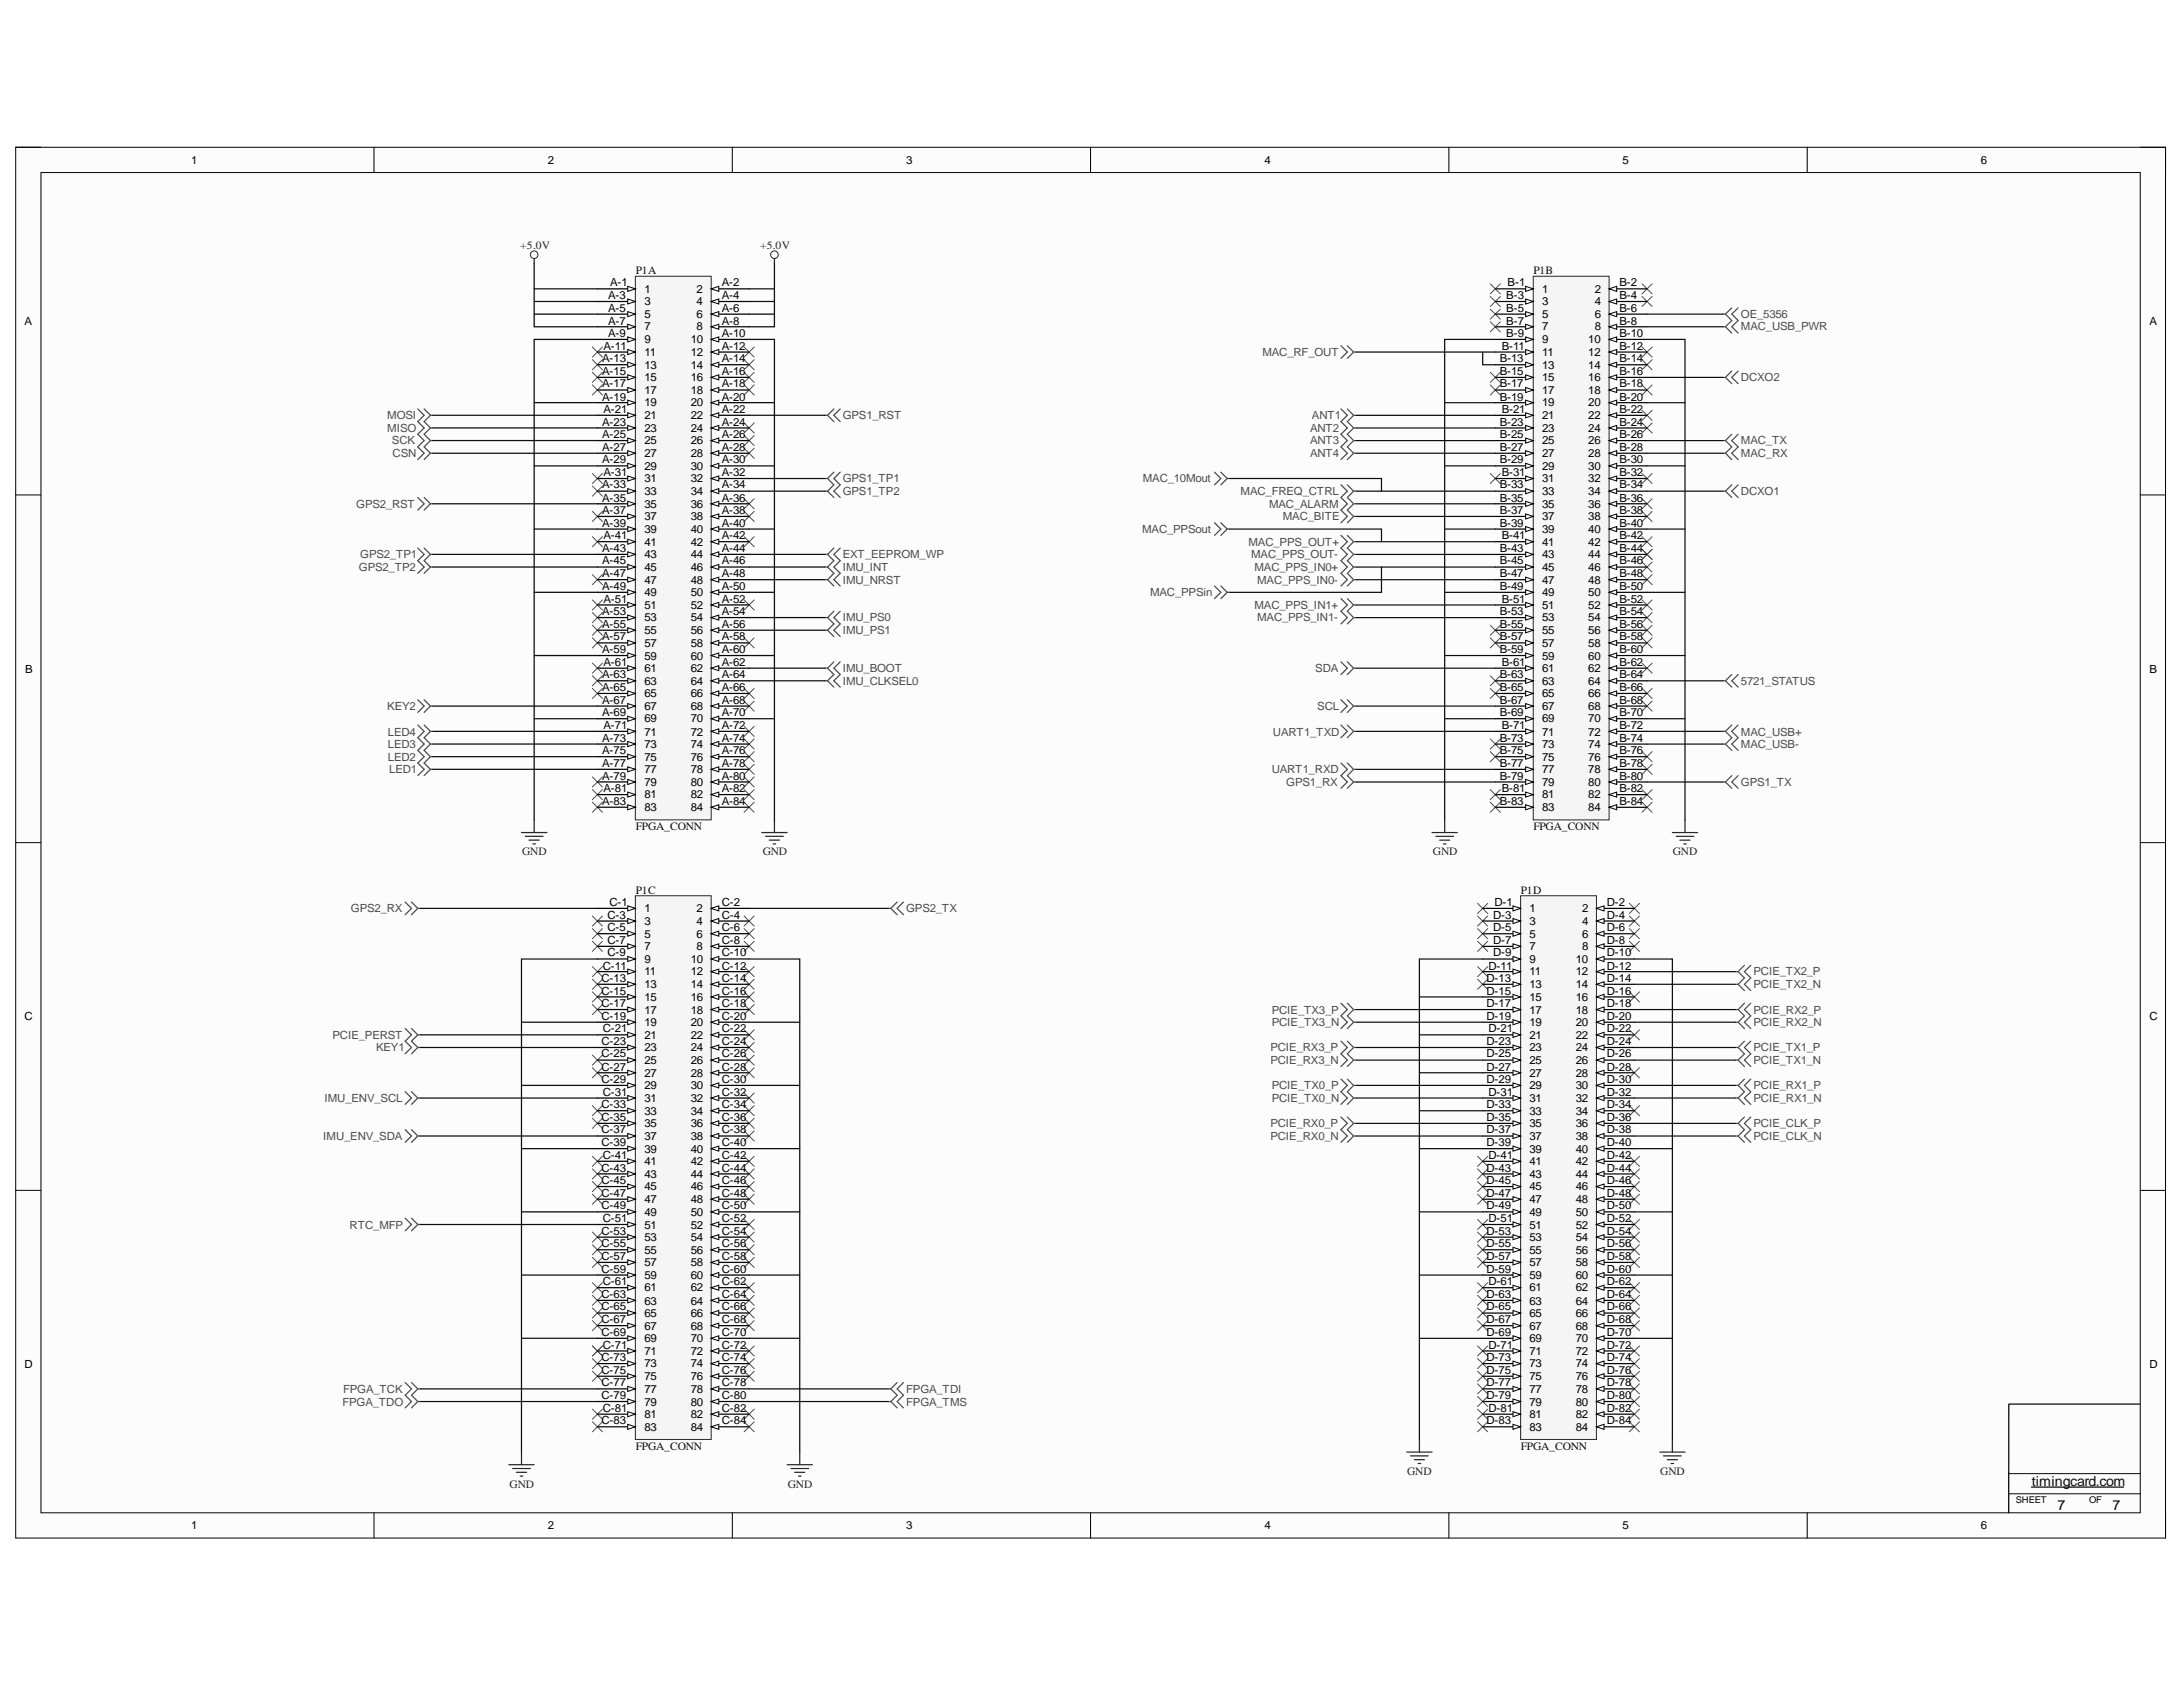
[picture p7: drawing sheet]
<svg xmlns="http://www.w3.org/2000/svg" width="279mm" height="216mm" viewBox="0 0 279 216" stroke-linecap="round" stroke-linejoin="round" font-family="sans-serif">
<defs><g id="words">
<text font-size="1.8" fill="#0e0e0e" x="260" y="190.1">timingcard.com</text>
<g font-size="1.8">
<text x="263.3" y="193.3">7</text>
<text x="270.4" y="193.3">7</text>
</g>
<g font-size="1.4">
<text x="24.4" y="21">1</text>
<text x="70.1" y="21">2</text>
<text x="116" y="21">3</text>
<text x="161.8" y="21">4</text>
<text x="207.7" y="21">5</text>
<text x="253.5" y="21">6</text>
<text x="3.1" y="41.6">A</text>
<text x="77.8" y="38.2">A-3</text>
<text x="77.8" y="39.9">A-5</text>
<text x="77.8" y="41.5">A-7</text>
<text x="78.1" y="36.6">A-1</text>
<text x="82.5" y="37.5">1</text>
<text x="82.5" y="39.1">3</text>
<text x="82.5" y="40.7">5</text>
<text x="89.2" y="37.5">2</text>
<text x="89.2" y="39.1">4</text>
<text x="89.2" y="40.7">6</text>
<text x="92.4" y="36.6">A-2</text>
<text x="92.4" y="38.2">A-4</text>
<text x="92.4" y="39.9">A-6</text>
<text x="92.4" y="41.5">A-8</text>
<text x="192.8" y="38.2">B-3</text>
<text x="192.8" y="39.9">B-5</text>
<text x="192.8" y="41.5">B-7</text>
<text x="193" y="36.6">B-1</text>
<text x="197.4" y="37.5">1</text>
<text x="197.4" y="39.1">3</text>
<text x="197.4" y="40.7">5</text>
<text x="204.1" y="37.5">2</text>
<text x="204.1" y="39.1">4</text>
<text x="204.1" y="40.7">6</text>
<text x="207.3" y="36.6">B-2</text>
<text x="207.3" y="38.2">B-4</text>
<text x="207.3" y="39.9">B-6</text>
<text x="207.3" y="41.5">B-8</text>
<text x="275.1" y="41.6">A</text>
<text x="77.1" y="46.4">A-13</text>
<text x="77.1" y="48">A-15</text>
<text x="77.2" y="44.7">A-11</text>
<text x="77.8" y="43.1">A-9</text>
<text x="82.5" y="42.3">7</text>
<text x="82.5" y="43.9">9</text>
<text x="82.5" y="45.6">11</text>
<text x="82.5" y="47.2">13</text>
<text x="88.4" y="43.9">10</text>
<text x="88.4" y="45.6">12</text>
<text x="88.4" y="47.2">14</text>
<text x="89.2" y="42.3">8</text>
<text x="92.4" y="43.1">A-10</text>
<text x="92.4" y="44.7">A-12</text>
<text x="92.4" y="46.4">A-14</text>
<text x="92.4" y="48">A-16</text>
<text x="191.9" y="46.4">B-13</text>
<text x="191.9" y="48">B-15</text>
<text x="192.2" y="44.7">B-11</text>
<text x="192.8" y="43.1">B-9</text>
<text x="197.4" y="42.3">7</text>
<text x="197.4" y="43.9">9</text>
<text x="197.4" y="45.6">11</text>
<text x="197.4" y="47.2">13</text>
<text x="203.3" y="43.9">10</text>
<text x="203.3" y="45.6">12</text>
<text x="203.3" y="47.2">14</text>
<text x="204.1" y="42.3">8</text>
<text x="207.3" y="43.1">B-10</text>
<text x="207.3" y="44.7">B-12</text>
<text x="207.3" y="46.4">B-14</text>
<text x="207.3" y="48">B-16</text>
<text x="77.1" y="49.6">A-17</text>
<text x="77.1" y="51.3">A-19</text>
<text x="77.2" y="52.9">A-21</text>
<text x="82.5" y="48.8">15</text>
<text x="82.5" y="50.4">17</text>
<text x="82.5" y="52">19</text>
<text x="82.5" y="53.6">21</text>
<text x="88.4" y="48.8">16</text>
<text x="88.4" y="50.4">18</text>
<text x="88.4" y="52">20</text>
<text x="88.4" y="53.6">22</text>
<text x="92.4" y="49.6">A-18</text>
<text x="92.4" y="51.3">A-20</text>
<text x="92.4" y="52.9">A-22</text>
<text x="191.9" y="49.6">B-17</text>
<text x="191.9" y="51.3">B-19</text>
<text x="192.2" y="52.9">B-21</text>
<text x="197.4" y="48.8">15</text>
<text x="197.4" y="50.4">17</text>
<text x="197.4" y="52">19</text>
<text x="197.4" y="53.6">21</text>
<text x="203.3" y="48.8">16</text>
<text x="203.3" y="50.4">18</text>
<text x="203.3" y="52">20</text>
<text x="203.3" y="53.6">22</text>
<text x="207.3" y="49.6">B-18</text>
<text x="207.3" y="51.3">B-20</text>
<text x="207.3" y="52.9">B-22</text>
<text x="77.1" y="54.5">A-23</text>
<text x="77.1" y="56.1">A-25</text>
<text x="77.1" y="57.7">A-27</text>
<text x="77.1" y="59.3">A-29</text>
<text x="82.5" y="55.2">23</text>
<text x="82.5" y="56.8">25</text>
<text x="82.5" y="58.5">27</text>
<text x="88.4" y="55.2">24</text>
<text x="88.4" y="56.8">26</text>
<text x="88.4" y="58.5">28</text>
<text x="92.4" y="54.5">A-24</text>
<text x="92.4" y="56.1">A-26</text>
<text x="92.4" y="57.7">A-28</text>
<text x="92.4" y="59.3">A-30</text>
<text x="191.9" y="54.5">B-23</text>
<text x="191.9" y="56.1">B-25</text>
<text x="191.9" y="57.7">B-27</text>
<text x="191.9" y="59.3">B-29</text>
<text x="197.4" y="55.2">23</text>
<text x="197.4" y="56.8">25</text>
<text x="197.4" y="58.5">27</text>
<text x="203.3" y="55.2">24</text>
<text x="203.3" y="56.8">26</text>
<text x="203.3" y="58.5">28</text>
<text x="207.3" y="54.5">B-24</text>
<text x="207.3" y="56.1">B-26</text>
<text x="207.3" y="57.7">B-28</text>
<text x="207.3" y="59.3">B-30</text>
<text x="77.1" y="62.5">A-33</text>
<text x="77.1" y="64.2">A-35</text>
<text x="77.1" y="65.8">A-37</text>
<text x="77.2" y="60.9">A-31</text>
<text x="82.5" y="60.1">29</text>
<text x="82.5" y="61.7">31</text>
<text x="82.5" y="63.4">33</text>
<text x="82.5" y="65">35</text>
<text x="88.4" y="60.1">30</text>
<text x="88.4" y="61.7">32</text>
<text x="88.4" y="63.4">34</text>
<text x="88.4" y="65">36</text>
<text x="92.4" y="60.9">A-32</text>
<text x="92.4" y="62.5">A-34</text>
<text x="92.4" y="64.2">A-36</text>
<text x="92.4" y="65.8">A-38</text>
<text x="191.9" y="62.5">B-33</text>
<text x="191.9" y="64.2">B-35</text>
<text x="191.9" y="65.8">B-37</text>
<text x="192.2" y="60.9">B-31</text>
<text x="197.4" y="60.1">29</text>
<text x="197.4" y="61.7">31</text>
<text x="197.4" y="63.4">33</text>
<text x="197.4" y="65">35</text>
<text x="203.3" y="60.1">30</text>
<text x="203.3" y="61.7">32</text>
<text x="203.3" y="63.4">34</text>
<text x="203.3" y="65">36</text>
<text x="207.3" y="60.9">B-32</text>
<text x="207.3" y="62.5">B-34</text>
<text x="207.3" y="64.2">B-36</text>
<text x="207.3" y="65.8">B-38</text>
<text x="77.1" y="67.4">A-39</text>
<text x="77.1" y="70.6">A-43</text>
<text x="77.2" y="69">A-41</text>
<text x="82.5" y="66.6">37</text>
<text x="82.5" y="68.2">39</text>
<text x="82.5" y="69.9">41</text>
<text x="82.5" y="71.5">43</text>
<text x="88.4" y="66.6">38</text>
<text x="88.4" y="68.2">40</text>
<text x="88.4" y="69.9">42</text>
<text x="88.4" y="71.5">44</text>
<text x="92.4" y="67.4">A-40</text>
<text x="92.4" y="69">A-42</text>
<text x="92.4" y="70.6">A-44</text>
<text x="191.9" y="67.4">B-39</text>
<text x="191.9" y="70.6">B-43</text>
<text x="192.2" y="69">B-41</text>
<text x="197.4" y="66.6">37</text>
<text x="197.4" y="68.2">39</text>
<text x="197.4" y="69.9">41</text>
<text x="197.4" y="71.5">43</text>
<text x="203.3" y="66.6">38</text>
<text x="203.3" y="68.2">40</text>
<text x="203.3" y="69.9">42</text>
<text x="203.3" y="71.5">44</text>
<text x="207.3" y="67.4">B-40</text>
<text x="207.3" y="69">B-42</text>
<text x="207.3" y="70.6">B-44</text>
<text x="77.1" y="72.2">A-45</text>
<text x="77.1" y="73.8">A-47</text>
<text x="77.1" y="75.5">A-49</text>
<text x="77.2" y="77.1">A-51</text>
<text x="82.5" y="73.1">45</text>
<text x="82.5" y="74.7">47</text>
<text x="82.5" y="76.3">49</text>
<text x="82.5" y="77.9">51</text>
<text x="88.4" y="73.1">46</text>
<text x="88.4" y="74.7">48</text>
<text x="88.4" y="76.3">50</text>
<text x="88.4" y="77.9">52</text>
<text x="92.4" y="72.2">A-46</text>
<text x="92.4" y="73.8">A-48</text>
<text x="92.4" y="75.5">A-50</text>
<text x="92.4" y="77.1">A-52</text>
<text x="191.9" y="72.2">B-45</text>
<text x="191.9" y="73.8">B-47</text>
<text x="191.9" y="75.5">B-49</text>
<text x="192.2" y="77.1">B-51</text>
<text x="197.4" y="73.1">45</text>
<text x="197.4" y="74.7">47</text>
<text x="197.4" y="76.3">49</text>
<text x="197.4" y="77.9">51</text>
<text x="203.3" y="73.1">46</text>
<text x="203.3" y="74.7">48</text>
<text x="203.3" y="76.3">50</text>
<text x="203.3" y="77.9">52</text>
<text x="207.3" y="72.2">B-46</text>
<text x="207.3" y="73.8">B-48</text>
<text x="207.3" y="75.5">B-50</text>
<text x="207.3" y="77.1">B-52</text>
<text x="77.1" y="78.7">A-53</text>
<text x="77.1" y="80.4">A-55</text>
<text x="77.1" y="82">A-57</text>
<text x="77.1" y="83.6">A-59</text>
<text x="82.5" y="79.5">53</text>
<text x="82.5" y="81.2">55</text>
<text x="82.5" y="82.8">57</text>
<text x="88.4" y="79.5">54</text>
<text x="88.4" y="81.2">56</text>
<text x="88.4" y="82.8">58</text>
<text x="92.4" y="78.7">A-54</text>
<text x="92.4" y="80.4">A-56</text>
<text x="92.4" y="82">A-58</text>
<text x="92.4" y="83.6">A-60</text>
<text x="191.9" y="78.7">B-53</text>
<text x="191.9" y="80.4">B-55</text>
<text x="191.9" y="82">B-57</text>
<text x="191.9" y="83.6">B-59</text>
<text x="197.4" y="79.5">53</text>
<text x="197.4" y="81.2">55</text>
<text x="197.4" y="82.8">57</text>
<text x="203.3" y="79.5">54</text>
<text x="203.3" y="81.2">56</text>
<text x="203.3" y="82.8">58</text>
<text x="207.3" y="78.7">B-54</text>
<text x="207.3" y="80.4">B-56</text>
<text x="207.3" y="82">B-58</text>
<text x="207.3" y="83.6">B-60</text>
<text x="3.2" y="86.1">B</text>
<text x="77.1" y="86.8">A-63</text>
<text x="77.1" y="88.5">A-65</text>
<text x="77.2" y="85.2">A-61</text>
<text x="82.5" y="84.4">59</text>
<text x="82.5" y="86">61</text>
<text x="82.5" y="87.6">63</text>
<text x="82.5" y="89.2">65</text>
<text x="88.4" y="84.4">60</text>
<text x="88.4" y="86">62</text>
<text x="88.4" y="87.6">64</text>
<text x="88.4" y="89.2">66</text>
<text x="92.4" y="85.2">A-62</text>
<text x="92.4" y="86.8">A-64</text>
<text x="92.4" y="88.5">A-66</text>
<text x="191.9" y="86.8">B-63</text>
<text x="191.9" y="88.5">B-65</text>
<text x="192.2" y="85.2">B-61</text>
<text x="197.4" y="84.4">59</text>
<text x="197.4" y="86">61</text>
<text x="197.4" y="87.6">63</text>
<text x="197.4" y="89.2">65</text>
<text x="203.3" y="84.4">60</text>
<text x="203.3" y="86">62</text>
<text x="203.3" y="87.6">64</text>
<text x="203.3" y="89.2">66</text>
<text x="207.3" y="85.2">B-62</text>
<text x="207.3" y="86.8">B-64</text>
<text x="207.3" y="88.5">B-66</text>
<text x="275.1" y="86.1">B</text>
<text x="77.1" y="90.1">A-67</text>
<text x="77.1" y="91.7">A-69</text>
<text x="77.1" y="94.9">A-73</text>
<text x="77.2" y="93.3">A-71</text>
<text x="82.5" y="90.8">67</text>
<text x="82.5" y="92.4">69</text>
<text x="82.5" y="94.1">71</text>
<text x="82.5" y="95.7">73</text>
<text x="88.4" y="90.8">68</text>
<text x="88.4" y="92.4">70</text>
<text x="88.4" y="94.1">72</text>
<text x="88.4" y="95.7">74</text>
<text x="92.4" y="90.1">A-68</text>
<text x="92.4" y="91.7">A-70</text>
<text x="92.4" y="93.3">A-72</text>
<text x="92.4" y="94.9">A-74</text>
<text x="191.9" y="90.1">B-67</text>
<text x="191.9" y="91.7">B-69</text>
<text x="191.9" y="94.9">B-73</text>
<text x="192.2" y="93.3">B-71</text>
<text x="197.4" y="90.8">67</text>
<text x="197.4" y="92.4">69</text>
<text x="197.4" y="94.1">71</text>
<text x="197.4" y="95.7">73</text>
<text x="203.3" y="90.8">68</text>
<text x="203.3" y="92.4">70</text>
<text x="203.3" y="94.1">72</text>
<text x="203.3" y="95.7">74</text>
<text x="207.3" y="90.1">B-68</text>
<text x="207.3" y="91.7">B-70</text>
<text x="207.3" y="93.3">B-72</text>
<text x="207.3" y="94.9">B-74</text>
<text x="77.1" y="96.5">A-75</text>
<text x="77.1" y="98.1">A-77</text>
<text x="77.1" y="99.8">A-79</text>
<text x="77.2" y="101.4">A-81</text>
<text x="82.5" y="97.4">75</text>
<text x="82.5" y="99">77</text>
<text x="82.5" y="100.6">79</text>
<text x="88.4" y="97.4">76</text>
<text x="88.4" y="99">78</text>
<text x="88.4" y="100.6">80</text>
<text x="92.4" y="96.5">A-76</text>
<text x="92.4" y="98.1">A-78</text>
<text x="92.4" y="99.8">A-80</text>
<text x="92.4" y="101.4">A-82</text>
<text x="191.9" y="96.5">B-75</text>
<text x="191.9" y="98.1">B-77</text>
<text x="191.9" y="99.8">B-79</text>
<text x="192.2" y="101.4">B-81</text>
<text x="197.4" y="97.4">75</text>
<text x="197.4" y="99">77</text>
<text x="197.4" y="100.6">79</text>
<text x="203.3" y="97.4">76</text>
<text x="203.3" y="99">78</text>
<text x="203.3" y="100.6">80</text>
<text x="207.3" y="96.5">B-76</text>
<text x="207.3" y="98.1">B-78</text>
<text x="207.3" y="99.8">B-80</text>
<text x="207.3" y="101.4">B-82</text>
<text x="77.1" y="103">A-83</text>
<text x="82.5" y="102.2">81</text>
<text x="82.5" y="103.8">83</text>
<text x="88.4" y="102.2">82</text>
<text x="88.4" y="103.8">84</text>
<text x="92.4" y="103">A-84</text>
<text x="191.9" y="103">B-83</text>
<text x="197.4" y="102.2">81</text>
<text x="197.4" y="103.8">83</text>
<text x="203.3" y="102.2">82</text>
<text x="203.3" y="103.8">84</text>
<text x="207.3" y="103">B-84</text>
<text x="77.7" y="117.6">C-3</text>
<text x="77.7" y="119.2">C-5</text>
<text x="78" y="116">C-1</text>
<text x="82.5" y="116.7">1</text>
<text x="82.5" y="118.4">3</text>
<text x="89.2" y="116.7">2</text>
<text x="89.2" y="118.4">4</text>
<text x="92.4" y="116">C-2</text>
<text x="92.4" y="117.6">C-4</text>
<text x="92.4" y="119.2">C-6</text>
<text x="191.1" y="117.6">D-3</text>
<text x="191.1" y="119.2">D-5</text>
<text x="191.3" y="116">D-1</text>
<text x="195.8" y="116.7">1</text>
<text x="195.8" y="118.4">3</text>
<text x="202.5" y="116.7">2</text>
<text x="202.5" y="118.4">4</text>
<text x="205.6" y="116">D-2</text>
<text x="205.6" y="117.6">D-4</text>
<text x="205.6" y="119.2">D-6</text>
<text x="77" y="125.7">C-13</text>
<text x="77.2" y="124.1">C-11</text>
<text x="77.7" y="120.8">C-7</text>
<text x="77.7" y="122.4">C-9</text>
<text x="82.5" y="120">5</text>
<text x="82.5" y="121.6">7</text>
<text x="82.5" y="123.2">9</text>
<text x="82.5" y="124.8">11</text>
<text x="88.4" y="123.2">10</text>
<text x="88.4" y="124.8">12</text>
<text x="89.2" y="120">6</text>
<text x="89.2" y="121.6">8</text>
<text x="92.4" y="120.8">C-8</text>
<text x="92.4" y="122.4">C-10</text>
<text x="92.4" y="124.1">C-12</text>
<text x="92.4" y="125.7">C-14</text>
<text x="190.3" y="125.7">D-13</text>
<text x="190.5" y="124.1">D-11</text>
<text x="191.1" y="120.8">D-7</text>
<text x="191.1" y="122.4">D-9</text>
<text x="195.8" y="120">5</text>
<text x="195.8" y="121.6">7</text>
<text x="195.8" y="123.2">9</text>
<text x="195.8" y="124.8">11</text>
<text x="201.7" y="123.2">10</text>
<text x="201.7" y="124.8">12</text>
<text x="202.5" y="120">6</text>
<text x="202.5" y="121.6">8</text>
<text x="205.6" y="120.8">D-8</text>
<text x="205.6" y="122.4">D-10</text>
<text x="205.6" y="124.1">D-12</text>
<text x="205.6" y="125.7">D-14</text>
<text x="3.1" y="130.6">C</text>
<text x="77" y="127.3">C-15</text>
<text x="77" y="128.9">C-17</text>
<text x="77" y="130.5">C-19</text>
<text x="82.5" y="126.4">13</text>
<text x="82.5" y="128.1">15</text>
<text x="82.5" y="129.7">17</text>
<text x="82.5" y="131.3">19</text>
<text x="88.4" y="126.4">14</text>
<text x="88.4" y="128.1">16</text>
<text x="88.4" y="129.7">18</text>
<text x="88.4" y="131.3">20</text>
<text x="92.4" y="127.3">C-16</text>
<text x="92.4" y="128.9">C-18</text>
<text x="92.4" y="130.5">C-20</text>
<text x="190.3" y="127.3">D-15</text>
<text x="190.3" y="128.9">D-17</text>
<text x="190.3" y="130.5">D-19</text>
<text x="195.8" y="126.4">13</text>
<text x="195.8" y="128.1">15</text>
<text x="195.8" y="129.7">17</text>
<text x="195.8" y="131.3">19</text>
<text x="201.7" y="126.4">14</text>
<text x="201.7" y="128.1">16</text>
<text x="201.7" y="129.7">18</text>
<text x="201.7" y="131.3">20</text>
<text x="205.6" y="127.3">D-16</text>
<text x="205.6" y="128.9">D-18</text>
<text x="205.6" y="130.5">D-20</text>
<text x="275.1" y="130.6">C</text>
<text x="77" y="133.7">C-23</text>
<text x="77" y="135.3">C-25</text>
<text x="77" y="137">C-27</text>
<text x="77.2" y="132.1">C-21</text>
<text x="82.5" y="133">21</text>
<text x="82.5" y="134.6">23</text>
<text x="82.5" y="136.2">25</text>
<text x="82.5" y="137.8">27</text>
<text x="88.4" y="133">22</text>
<text x="88.4" y="134.6">24</text>
<text x="88.4" y="136.2">26</text>
<text x="88.4" y="137.8">28</text>
<text x="92.4" y="132.1">C-22</text>
<text x="92.4" y="133.7">C-24</text>
<text x="92.4" y="135.3">C-26</text>
<text x="92.4" y="137">C-28</text>
<text x="190.3" y="133.7">D-23</text>
<text x="190.3" y="135.3">D-25</text>
<text x="190.3" y="137">D-27</text>
<text x="190.5" y="132.1">D-21</text>
<text x="195.8" y="133">21</text>
<text x="195.8" y="134.6">23</text>
<text x="195.8" y="136.2">25</text>
<text x="195.8" y="137.8">27</text>
<text x="201.7" y="133">22</text>
<text x="201.7" y="134.6">24</text>
<text x="201.7" y="136.2">26</text>
<text x="201.7" y="137.8">28</text>
<text x="205.6" y="132.1">D-22</text>
<text x="205.6" y="133.7">D-24</text>
<text x="205.6" y="135.3">D-26</text>
<text x="205.6" y="137">D-28</text>
<text x="77" y="138.6">C-29</text>
<text x="77" y="141.8">C-33</text>
<text x="77" y="143.4">C-35</text>
<text x="77.2" y="140.2">C-31</text>
<text x="82.5" y="139.4">29</text>
<text x="82.5" y="141">31</text>
<text x="82.5" y="142.7">33</text>
<text x="88.4" y="139.4">30</text>
<text x="88.4" y="141">32</text>
<text x="88.4" y="142.7">34</text>
<text x="92.4" y="138.6">C-30</text>
<text x="92.4" y="140.2">C-32</text>
<text x="92.4" y="141.8">C-34</text>
<text x="92.4" y="143.4">C-36</text>
<text x="190.3" y="138.6">D-29</text>
<text x="190.3" y="141.8">D-33</text>
<text x="190.3" y="143.4">D-35</text>
<text x="190.5" y="140.2">D-31</text>
<text x="195.8" y="139.4">29</text>
<text x="195.8" y="141">31</text>
<text x="195.8" y="142.7">33</text>
<text x="201.7" y="139.4">30</text>
<text x="201.7" y="141">32</text>
<text x="201.7" y="142.7">34</text>
<text x="205.6" y="138.6">D-30</text>
<text x="205.6" y="140.2">D-32</text>
<text x="205.6" y="141.8">D-34</text>
<text x="205.6" y="143.4">D-36</text>
<text x="77" y="145.1">C-37</text>
<text x="77" y="146.7">C-39</text>
<text x="77" y="150">C-43</text>
<text x="77.2" y="148.3">C-41</text>
<text x="82.5" y="144.3">35</text>
<text x="82.5" y="145.9">37</text>
<text x="82.5" y="147.5">39</text>
<text x="82.5" y="149.1">41</text>
<text x="88.4" y="144.3">36</text>
<text x="88.4" y="145.9">38</text>
<text x="88.4" y="147.5">40</text>
<text x="88.4" y="149.1">42</text>
<text x="92.4" y="145.1">C-38</text>
<text x="92.4" y="146.7">C-40</text>
<text x="92.4" y="148.3">C-42</text>
<text x="92.4" y="150">C-44</text>
<text x="190.3" y="145.1">D-37</text>
<text x="190.3" y="146.7">D-39</text>
<text x="190.3" y="150">D-43</text>
<text x="190.5" y="148.3">D-41</text>
<text x="195.8" y="144.3">35</text>
<text x="195.8" y="145.9">37</text>
<text x="195.8" y="147.5">39</text>
<text x="195.8" y="149.1">41</text>
<text x="201.7" y="144.3">36</text>
<text x="201.7" y="145.9">38</text>
<text x="201.7" y="147.5">40</text>
<text x="201.7" y="149.1">42</text>
<text x="205.6" y="145.1">D-38</text>
<text x="205.6" y="146.7">D-40</text>
<text x="205.6" y="148.3">D-42</text>
<text x="205.6" y="150">D-44</text>
<text x="77" y="151.6">C-45</text>
<text x="77" y="153.2">C-47</text>
<text x="77" y="154.8">C-49</text>
<text x="82.5" y="150.7">43</text>
<text x="82.5" y="152.3">45</text>
<text x="82.5" y="154">47</text>
<text x="82.5" y="155.6">49</text>
<text x="88.4" y="150.7">44</text>
<text x="88.4" y="152.3">46</text>
<text x="88.4" y="154">48</text>
<text x="88.4" y="155.6">50</text>
<text x="92.4" y="151.6">C-46</text>
<text x="92.4" y="153.2">C-48</text>
<text x="92.4" y="154.8">C-50</text>
<text x="190.3" y="151.6">D-45</text>
<text x="190.3" y="153.2">D-47</text>
<text x="190.3" y="154.8">D-49</text>
<text x="195.8" y="150.7">43</text>
<text x="195.8" y="152.3">45</text>
<text x="195.8" y="154">47</text>
<text x="195.8" y="155.6">49</text>
<text x="201.7" y="150.7">44</text>
<text x="201.7" y="152.3">46</text>
<text x="201.7" y="154">48</text>
<text x="201.7" y="155.6">50</text>
<text x="205.6" y="151.6">D-46</text>
<text x="205.6" y="153.2">D-48</text>
<text x="205.6" y="154.8">D-50</text>
<text x="77" y="158">C-53</text>
<text x="77" y="159.6">C-55</text>
<text x="77" y="161.3">C-57</text>
<text x="77.2" y="156.4">C-51</text>
<text x="82.5" y="157.2">51</text>
<text x="82.5" y="158.8">53</text>
<text x="82.5" y="160.4">55</text>
<text x="88.4" y="157.2">52</text>
<text x="88.4" y="158.8">54</text>
<text x="88.4" y="160.4">56</text>
<text x="92.4" y="156.4">C-52</text>
<text x="92.4" y="158">C-54</text>
<text x="92.4" y="159.6">C-56</text>
<text x="92.4" y="161.3">C-58</text>
<text x="190.3" y="158">D-53</text>
<text x="190.3" y="159.6">D-55</text>
<text x="190.3" y="161.3">D-57</text>
<text x="190.5" y="156.4">D-51</text>
<text x="195.8" y="157.2">51</text>
<text x="195.8" y="158.8">53</text>
<text x="195.8" y="160.4">55</text>
<text x="201.7" y="157.2">52</text>
<text x="201.7" y="158.8">54</text>
<text x="201.7" y="160.4">56</text>
<text x="205.6" y="156.4">D-52</text>
<text x="205.6" y="158">D-54</text>
<text x="205.6" y="159.6">D-56</text>
<text x="205.6" y="161.3">D-58</text>
<text x="77" y="162.9">C-59</text>
<text x="77" y="166.1">C-63</text>
<text x="77" y="167.7">C-65</text>
<text x="77.2" y="164.5">C-61</text>
<text x="82.5" y="162">57</text>
<text x="82.5" y="163.7">59</text>
<text x="82.5" y="165.3">61</text>
<text x="82.5" y="167">63</text>
<text x="88.4" y="162">58</text>
<text x="88.4" y="163.7">60</text>
<text x="88.4" y="165.3">62</text>
<text x="88.4" y="167">64</text>
<text x="92.4" y="162.9">C-60</text>
<text x="92.4" y="164.5">C-62</text>
<text x="92.4" y="166.1">C-64</text>
<text x="92.4" y="167.7">C-66</text>
<text x="190.3" y="162.9">D-59</text>
<text x="190.3" y="166.1">D-63</text>
<text x="190.3" y="167.7">D-65</text>
<text x="190.5" y="164.5">D-61</text>
<text x="195.8" y="162">57</text>
<text x="195.8" y="163.7">59</text>
<text x="195.8" y="165.3">61</text>
<text x="195.8" y="167">63</text>
<text x="201.7" y="162">58</text>
<text x="201.7" y="163.7">60</text>
<text x="201.7" y="165.3">62</text>
<text x="201.7" y="167">64</text>
<text x="205.6" y="162.9">D-60</text>
<text x="205.6" y="164.5">D-62</text>
<text x="205.6" y="166.1">D-64</text>
<text x="205.6" y="167.7">D-66</text>
<text x="77" y="169.3">C-67</text>
<text x="77" y="170.9">C-69</text>
<text x="77.2" y="172.6">C-71</text>
<text x="82.5" y="168.6">65</text>
<text x="82.5" y="170.2">67</text>
<text x="82.5" y="171.8">69</text>
<text x="82.5" y="173.4">71</text>
<text x="88.4" y="168.6">66</text>
<text x="88.4" y="170.2">68</text>
<text x="88.4" y="171.8">70</text>
<text x="88.4" y="173.4">72</text>
<text x="92.4" y="169.3">C-68</text>
<text x="92.4" y="170.9">C-70</text>
<text x="92.4" y="172.6">C-72</text>
<text x="190.3" y="169.3">D-67</text>
<text x="190.3" y="170.9">D-69</text>
<text x="190.5" y="172.6">D-71</text>
<text x="195.8" y="168.6">65</text>
<text x="195.8" y="170.2">67</text>
<text x="195.8" y="171.8">69</text>
<text x="195.8" y="173.4">71</text>
<text x="201.7" y="168.6">66</text>
<text x="201.7" y="170.2">68</text>
<text x="201.7" y="171.8">70</text>
<text x="201.7" y="173.4">72</text>
<text x="205.6" y="169.3">D-68</text>
<text x="205.6" y="170.9">D-70</text>
<text x="205.6" y="172.6">D-72</text>
<text x="3.1" y="175.1">D</text>
<text x="77" y="174.2">C-73</text>
<text x="77" y="175.8">C-75</text>
<text x="77" y="177.4">C-77</text>
<text x="77" y="179">C-79</text>
<text x="82.5" y="175">73</text>
<text x="82.5" y="176.6">75</text>
<text x="82.5" y="178.3">77</text>
<text x="82.5" y="179.9">79</text>
<text x="88.4" y="175">74</text>
<text x="88.4" y="176.6">76</text>
<text x="88.4" y="178.3">78</text>
<text x="88.4" y="179.9">80</text>
<text x="92.4" y="174.2">C-74</text>
<text x="92.4" y="175.8">C-76</text>
<text x="92.4" y="177.4">C-78</text>
<text x="92.4" y="179">C-80</text>
<text x="190.3" y="174.2">D-73</text>
<text x="190.3" y="175.8">D-75</text>
<text x="190.3" y="177.4">D-77</text>
<text x="190.3" y="179">D-79</text>
<text x="195.8" y="175">73</text>
<text x="195.8" y="176.6">75</text>
<text x="195.8" y="178.3">77</text>
<text x="195.8" y="179.9">79</text>
<text x="201.7" y="175">74</text>
<text x="201.7" y="176.6">76</text>
<text x="201.7" y="178.3">78</text>
<text x="201.7" y="179.9">80</text>
<text x="205.6" y="174.2">D-74</text>
<text x="205.6" y="175.8">D-76</text>
<text x="205.6" y="177.4">D-78</text>
<text x="205.6" y="179">D-80</text>
<text x="275.1" y="175.1">D</text>
<text x="77" y="182.3">C-83</text>
<text x="77.2" y="180.7">C-81</text>
<text x="82.5" y="181.5">81</text>
<text x="82.5" y="183.1">83</text>
<text x="88.4" y="181.5">82</text>
<text x="88.4" y="183.1">84</text>
<text x="92.4" y="180.7">C-82</text>
<text x="92.4" y="182.3">C-84</text>
<text x="190.3" y="182.3">D-83</text>
<text x="190.5" y="180.7">D-81</text>
<text x="195.8" y="181.5">81</text>
<text x="195.8" y="183.1">83</text>
<text x="201.7" y="181.5">82</text>
<text x="201.7" y="183.1">84</text>
<text x="205.6" y="180.7">D-82</text>
<text x="205.6" y="182.3">D-84</text>
<text x="24.4" y="195.7">1</text>
<text x="70.1" y="195.7">2</text>
<text x="116" y="195.7">3</text>
<text x="161.8" y="195.7">4</text>
<text x="207.7" y="195.7">5</text>
<text x="253.5" y="195.7">6</text>
</g>
<g font-size="1.4" fill="#262626">
<text x="66.6" y="31.8">+5.0V</text>
<text x="97.3" y="31.8">+5.0V</text>
<text x="66.8" y="109.4">GND</text>
<text x="97.6" y="109.4">GND</text>
<text x="183.4" y="109.4">GND</text>
<text x="214.1" y="109.4">GND</text>
<text x="65.2" y="190.4">GND</text>
<text x="100.8" y="190.4">GND</text>
<text x="180.1" y="188.8">GND</text>
<text x="212.5" y="188.8">GND</text>
</g>
<g font-size="1.4" fill="#0e0e0e">
<text x="81.4" y="35">P1A</text>
<text x="196.3" y="35">P1B</text>
<text x="81.4" y="106.2">FPGA_CONN</text>
<text x="196.3" y="106.2">FPGA_CONN</text>
<text x="81.4" y="114.4">P1C</text>
<text x="194.7" y="114.4">P1D</text>
<text x="81.4" y="185.6">FPGA_CONN</text>
<text x="194.7" y="185.6">FPGA_CONN</text>
</g>
<g font-size="1.4" fill="#4c4c4c">
<text x="222.8" y="40.7">OE_5356</text>
<text x="161.6" y="45.6">MAC_RF_OUT</text>
<text x="222.8" y="42.3">MAC_USB_PWR</text>
<text x="49.6" y="53.6">MOSI</text>
<text x="107.9" y="53.6">GPS1_RST</text>
<text x="167.9" y="53.6">ANT1</text>
<text x="222.8" y="48.8">DCXO2</text>
<text x="49.6" y="55.2">MISO</text>
<text x="50.2" y="56.8">SCK</text>
<text x="50.2" y="58.5">CSN</text>
<text x="167.7" y="55.2">ANT2</text>
<text x="167.7" y="56.8">ANT3</text>
<text x="167.7" y="58.5">ANT4</text>
<text x="222.8" y="58.5">MAC_RX</text>
<text x="222.8" y="56.8">MAC_TX</text>
<text x="45.6" y="65">GPS2_RST</text>
<text x="107.9" y="61.7">GPS1_TP1</text>
<text x="107.9" y="63.4">GPS1_TP2</text>
<text x="146.3" y="61.7">MAC_10Mout</text>
<text x="158.8" y="63.4">MAC_FREQ_CTRL</text>
<text x="162.4" y="65">MAC_ALARM</text>
<text x="222.8" y="63.4">DCXO1</text>
<text x="46.1" y="71.5">GPS2_TP1</text>
<text x="107.9" y="71.5">EXT_EEPROM_WP</text>
<text x="146.2" y="68.2">MAC_PPSout</text>
<text x="159.8" y="69.9">MAC_PPS_OUT+</text>
<text x="160.1" y="71.5">MAC_PPS_OUT-</text>
<text x="164.2" y="66.6">MAC_BITE</text>
<text x="45.9" y="73.1">GPS2_TP2</text>
<text x="107.9" y="73.1">IMU_INT</text>
<text x="107.9" y="74.7">IMU_NRST</text>
<text x="147.2" y="76.3">MAC_PPSin</text>
<text x="160.6" y="73.1">MAC_PPS_IN0+</text>
<text x="160.6" y="77.9">MAC_PPS_IN1+</text>
<text x="160.9" y="74.7">MAC_PPS_IN0-</text>
<text x="107.9" y="79.5">IMU_PS0</text>
<text x="107.9" y="81.2">IMU_PS1</text>
<text x="160.9" y="79.5">MAC_PPS_IN1-</text>
<text x="107.9" y="86">IMU_BOOT</text>
<text x="107.9" y="87.6">IMU_CLKSEL0</text>
<text x="168.3" y="86">SDA</text>
<text x="222.8" y="87.6">5721_STATUS</text>
<text x="49.6" y="90.8">KEY2</text>
<text x="49.7" y="94.1">LED4</text>
<text x="49.7" y="95.7">LED3</text>
<text x="162.9" y="94.1">UART1_TXD</text>
<text x="168.6" y="90.8">SCL</text>
<text x="222.8" y="94.1">MAC_USB+</text>
<text x="222.8" y="95.7">MAC_USB-</text>
<text x="49.7" y="97.4">LED2</text>
<text x="49.8" y="99">LED1</text>
<text x="162.8" y="99">UART1_RXD</text>
<text x="164.6" y="100.6">GPS1_RX</text>
<text x="222.8" y="100.6">GPS1_TX</text>
<text x="44.9" y="116.7">GPS2_RX</text>
<text x="116" y="116.7">GPS2_TX</text>
<text x="224.4" y="124.8">PCIE_TX2_P</text>
<text x="162.8" y="129.7">PCIE_TX3_P</text>
<text x="162.8" y="131.3">PCIE_TX3_N</text>
<text x="224.4" y="126.4">PCIE_TX2_N</text>
<text x="224.4" y="129.7">PCIE_RX2_P</text>
<text x="224.4" y="131.3">PCIE_RX2_N</text>
<text x="42.6" y="133">PCIE_PERST</text>
<text x="48.1" y="134.6">KEY1</text>
<text x="162.6" y="134.6">PCIE_RX3_P</text>
<text x="162.6" y="136.2">PCIE_RX3_N</text>
<text x="224.4" y="134.6">PCIE_TX1_P</text>
<text x="224.4" y="136.2">PCIE_TX1_N</text>
<text x="41.5" y="141">IMU_ENV_SCL</text>
<text x="162.8" y="139.4">PCIE_TX0_P</text>
<text x="162.8" y="141">PCIE_TX0_N</text>
<text x="224.4" y="139.4">PCIE_RX1_P</text>
<text x="224.4" y="141">PCIE_RX1_N</text>
<text x="41.4" y="145.9">IMU_ENV_SDA</text>
<text x="162.6" y="144.3">PCIE_RX0_P</text>
<text x="162.6" y="145.9">PCIE_RX0_N</text>
<text x="224.4" y="144.3">PCIE_CLK_P</text>
<text x="224.4" y="145.9">PCIE_CLK_N</text>
<text x="44.8" y="157.2">RTC_MFP</text>
<text x="43.8" y="179.9">FPGA_TDO</text>
<text x="43.9" y="178.3">FPGA_TCK</text>
<text x="116" y="178.3">FPGA_TDI</text>
<text x="116" y="179.9">FPGA_TMS</text>
</g>
<g font-size="1.2">
<text x="258" y="192.4">SHEET</text>
<text x="267.4" y="192.4">OF</text>
</g>
</g></defs>
<path d="M2 18.8h275.2v178h-275.2z" fill-rule="evenodd" fill="#fcfcfc"/>
<path d="M2 18.8h275.2v178h-275.2z" fill="none" stroke="#000" stroke-width=".13"/>
<path d="M5.2 22.1h268.7v171.5h-268.7z" fill-rule="evenodd" fill="#fcfcfc"/>
<g fill="none" stroke="#000" stroke-width=".13">
<path d="M2 18.8h3.2M47.9 18.8v3.3M93.7 18.8v3.3M139.6 18.8v3.3M185.4 18.8v3.3M231.3 18.8v3.3M273.9 18.8h3.3v3.3M5.2 22.1h268.7v171.5h-268.7zM2 63.3h3.2M273.9 63.3h3.3M2 107.8h3.2M273.9 107.8h3.3"/>
<path d="M2 152.3h3.2M273.9 152.3h3.3M47.9 193.6v3.2M93.7 193.6v3.2M139.6 193.6v3.2M185.4 193.6v3.2M231.3 193.6v3.2M257.1 191.2h16.8M257.1 188.6h16.8M277.2 193.6v3.2"/>
</g>
<path d="M260 190.3h11.8" fill="none" stroke="#0e0e0e" stroke-width=".17"/>
<path d="M257.1 179.7h16.7M257.1 179.8v13.8" fill="none" stroke="#000" stroke-width=".16"/>
<g fill="none" stroke="#262626" stroke-width=".13">
<circle cx="68.4" cy="32.6" r=".49"/>
<circle cx="99.1" cy="32.6" r=".49"/>
</g>
<g fill="none" stroke="#262626" stroke-width=".16">
<path d="M68.4 33.1v.6M99.1 33.1v.6M66.7 106.5h3.3M67.2 107h2.3M67.7 107.5h1.3M68.2 108h.3M68.4 104.9v1.6M97.5 106.5h3.2M98 107h2.3M98.5 107.5h1.3M99 108h.3M99.1 104.9v1.6"/>
<path d="M183.3 106.5h3.2M183.8 107h2.2M184.3 107.5h1.3M184.7 108h.4M184.9 104.9v1.6M214 106.5h3.3M214.5 107h2.3M215 107.5h1.3M215.5 108h.3M215.7 104.9v1.6M65.1 187.5h3.3M65.6 187.9h2.3"/>
<path d="M66.1 188.4h1.3M66.6 188.9h.3M66.7 185.8v1.7M100.7 187.5h3.3M101.2 187.9h2.3M101.7 188.4h1.3M102.2 188.9h.3M102.4 185.8v1.7M180 185.8h3.3M180.5 186.3h2.3M181 186.8h1.3M181.5 187.3h.3"/>
<path d="M181.7 184.2v1.6M212.4 185.8h3.3M212.9 186.3h2.3M213.4 186.8h1.3M213.9 187.3h.3M214 184.2v1.6"/>
</g>
<g fill="none" stroke="#4c4c4c" stroke-width=".13">
<path d="M190.7 36.3l1.3 1.3M190.7 39.6l1.3 1.2M190.7 37.9l1.3 1.3M192 36.3l-1.3 1.3M192 39.6l-1.3 1.2M192 37.9l-1.3 1.3M210.2 37.9l1.3 1.3M210.2 36.3l1.3 1.3M211.5 37.9l-1.3 1.3M211.5 36.3l-1.3 1.3M75.8 44.4l1.3 1.3M75.8 46l1.3 1.3"/>
<path d="M75.8 47.6l1.3 1.3M75.8 49.3l1.3 1.3M77.1 44.4l-1.3 1.3M77.1 46l-1.3 1.3M77.1 47.6l-1.3 1.3M77.1 49.3l-1.3 1.3M95.2 44.4l1.3 1.3M95.2 46l1.3 1.3M95.2 57.4l1.3 1.2M95.2 55.7l1.3 1.3M95.2 54.1l1.3 1.3M95.2 49.3l1.3 1.3"/>
<path d="M95.2 47.6l1.3 1.3M96.5 44.4l-1.3 1.3M96.5 46l-1.3 1.3M96.5 49.3l-1.3 1.3M96.5 54.1l-1.3 1.3M96.5 57.4l-1.3 1.2M96.5 55.7l-1.3 1.3M96.5 47.6l-1.3 1.3M190.7 41.2l1.3 1.3M190.7 47.6l1.3 1.3M190.7 49.3l1.3 1.3M192 41.2l-1.3 1.3"/>
<path d="M192 47.6l-1.3 1.3M192 49.3l-1.3 1.3M210.2 44.4l1.3 1.3M210.2 46l1.3 1.3M210.2 49.3l1.3 1.3M210.2 52.5l1.3 1.3M210.2 54.1l1.3 1.3M211.5 44.4l-1.3 1.3M211.5 46l-1.3 1.3M211.5 49.3l-1.3 1.3M211.5 52.5l-1.3 1.3M211.5 54.1l-1.3 1.3"/>
<path d="M75.8 60.6l1.3 1.3M75.8 62.2l1.3 1.3M75.8 65.4l1.3 1.3M75.8 68.7l1.3 1.3M75.8 73.5l1.3 1.3M75.8 76.8l1.3 1.3M75.8 78.4l1.3 1.3M77.1 60.6l-1.3 1.3M77.1 62.2l-1.3 1.3M77.1 65.4l-1.3 1.3M77.1 68.7l-1.3 1.3M77.1 73.5l-1.3 1.3"/>
<path d="M77.1 76.8l-1.3 1.3M77.1 78.4l-1.3 1.3M95.2 76.8l1.3 1.3M95.2 68.7l1.3 1.3M95.2 65.4l1.3 1.3M95.2 63.8l1.3 1.3M96.5 76.8l-1.3 1.3M96.5 68.7l-1.3 1.3M96.5 65.4l-1.3 1.3M96.5 63.8l-1.3 1.3M190.7 60.6l1.3 1.3M192 60.6l-1.3 1.3"/>
<path d="M210.2 60.6l1.3 1.3M210.2 63.8l1.3 1.3M210.2 65.4l1.3 1.3M210.2 68.7l1.3 1.3M210.2 70.3l1.3 1.3M210.2 71.9l1.3 1.3M210.2 73.5l1.3 1.3M210.2 76.8l1.3 1.3M210.2 78.4l1.3 1.3M211.5 60.6l-1.3 1.3M211.5 63.8l-1.3 1.3M211.5 65.4l-1.3 1.3"/>
<path d="M211.5 68.7l-1.3 1.3M211.5 70.3l-1.3 1.3M211.5 71.9l-1.3 1.3M211.5 73.5l-1.3 1.3M211.5 76.8l-1.3 1.3M211.5 78.4l-1.3 1.3M75.8 80l1.3 1.3M75.8 81.6l1.3 1.3M75.8 99.4l1.3 1.3M75.8 84.9l1.3 1.3M75.8 86.5l1.3 1.3M75.8 88.1l1.3 1.3"/>
<path d="M77.1 80l-1.3 1.3M77.1 81.6l-1.3 1.3M77.1 99.4l-1.3 1.3M77.1 84.9l-1.3 1.3M77.1 86.5l-1.3 1.3M77.1 88.1l-1.3 1.3M95.2 88.1l1.3 1.3M95.2 89.7l1.3 1.3M95.2 93l1.3 1.2M95.2 94.6l1.3 1.3M95.2 96.2l1.3 1.3M95.2 97.8l1.3 1.3"/>
<path d="M95.2 99.4l1.3 1.3M95.2 81.6l1.3 1.3M96.5 88.1l-1.3 1.3M96.5 89.7l-1.3 1.3M96.5 93l-1.3 1.2M96.5 94.6l-1.3 1.3M96.5 96.2l-1.3 1.3M96.5 97.8l-1.3 1.3M96.5 99.4l-1.3 1.3M96.5 81.6l-1.3 1.3M190.7 80l1.3 1.3M190.7 81.6l1.3 1.3"/>
<path d="M190.7 86.5l1.3 1.3M190.7 88.1l1.3 1.3M190.7 94.6l1.3 1.3M190.7 96.2l1.3 1.3M192 80l-1.3 1.3M192 81.6l-1.3 1.3M192 86.5l-1.3 1.3M192 88.1l-1.3 1.3M192 94.6l-1.3 1.3M192 96.2l-1.3 1.3M210.2 80l1.3 1.3M210.2 81.6l1.3 1.3"/>
<path d="M210.2 84.9l1.3 1.3M210.2 88.1l1.3 1.3M210.2 89.7l1.3 1.3M210.2 96.2l1.3 1.3M210.2 97.8l1.3 1.3M211.5 96.2l-1.3 1.3M211.5 97.8l-1.3 1.3M211.5 80l-1.3 1.3M211.5 81.6l-1.3 1.3M211.5 84.9l-1.3 1.3M211.5 88.1l-1.3 1.3M211.5 89.7l-1.3 1.3"/>
<path d="M75.8 101l1.3 1.3M75.8 102.7l1.3 1.3M75.8 117.2l1.3 1.3M75.8 118.8l1.3 1.3M77.1 101l-1.3 1.3M77.1 102.7l-1.3 1.3M77.1 117.2l-1.3 1.3M77.1 118.8l-1.3 1.3M95.2 101l1.3 1.3M95.2 102.7l1.3 1.3M95.2 117.2l1.3 1.3M95.2 118.8l1.3 1.3"/>
<path d="M96.5 101l-1.3 1.3M96.5 102.7l-1.3 1.3M96.5 117.2l-1.3 1.3M96.5 118.8l-1.3 1.3M189.1 115.6l1.3 1.3M189.1 117.2l1.3 1.3M189.1 118.8l1.3 1.3M190.4 115.6l-1.3 1.3M190.4 117.2l-1.3 1.3M190.4 118.8l-1.3 1.3M190.7 101.1l1.3 1.2M190.7 102.7l1.3 1.3"/>
<path d="M192 101.1l-1.3 1.2M192 102.7l-1.3 1.3M208.5 115.6l1.3 1.3M208.5 117.2l1.3 1.3M208.5 118.8l1.3 1.3M209.8 115.6l-1.3 1.3M209.8 117.2l-1.3 1.3M209.8 118.8l-1.3 1.3M210.2 101.1l1.3 1.2M210.2 102.7l1.3 1.3M211.5 101.1l-1.3 1.2M211.5 102.7l-1.3 1.3"/>
<path d="M75.8 120.5l1.3 1.3M75.8 123.7l1.3 1.3M75.8 125.3l1.3 1.3M75.8 126.9l1.3 1.3M75.8 128.6l1.3 1.2M75.8 135l1.3 1.3M75.8 136.6l1.3 1.3M77.1 120.5l-1.3 1.3M77.1 123.7l-1.3 1.3M77.1 125.3l-1.3 1.3M77.1 126.9l-1.3 1.3M77.1 128.6l-1.3 1.2"/>
<path d="M77.1 135l-1.3 1.3M77.1 136.6l-1.3 1.3M95.2 120.5l1.3 1.3M95.2 123.7l1.3 1.3M95.2 125.3l1.3 1.3M95.2 126.9l1.3 1.3M95.2 128.6l1.3 1.2M95.2 131.8l1.3 1.3M95.2 133.4l1.3 1.3M95.2 135l1.3 1.3M95.2 136.6l1.3 1.3M95.2 139.9l1.3 1.3"/>
<path d="M96.5 120.5l-1.3 1.3M96.5 123.7l-1.3 1.3M96.5 125.3l-1.3 1.3M96.5 126.9l-1.3 1.3M96.5 128.6l-1.3 1.2M96.5 131.8l-1.3 1.3M96.5 133.4l-1.3 1.3M96.5 135l-1.3 1.3M96.5 136.6l-1.3 1.3M96.5 139.9l-1.3 1.3M189.1 120.5l1.3 1.3M189.1 123.7l1.3 1.3"/>
<path d="M189.1 125.3l1.3 1.3M190.4 120.5l-1.3 1.3M190.4 123.7l-1.3 1.3M190.4 125.3l-1.3 1.3M208.5 120.5l1.3 1.3M208.5 126.9l1.3 1.3M208.5 131.8l1.3 1.3M208.5 136.6l1.3 1.3M209.8 120.5l-1.3 1.3M209.8 126.9l-1.3 1.3M209.8 131.8l-1.3 1.3M209.8 136.6l-1.3 1.3"/>
<path d="M75.8 141.5l1.3 1.3M75.8 143.1l1.3 1.3M75.8 148l1.3 1.3M75.8 149.6l1.3 1.3M75.8 151.2l1.3 1.3M75.8 152.8l1.3 1.3M75.8 157.7l1.3 1.3M75.8 159.3l1.3 1.3M77.1 148l-1.3 1.3M77.1 151.2l-1.3 1.3M77.1 152.8l-1.3 1.3M77.1 141.5l-1.3 1.3"/>
<path d="M77.1 143.1l-1.3 1.3M77.1 149.6l-1.3 1.3M77.1 157.7l-1.3 1.3M77.1 159.3l-1.3 1.3M95.2 141.5l1.3 1.3M95.2 143.1l1.3 1.3M95.2 144.7l1.3 1.3M95.2 148l1.3 1.3M95.2 149.6l1.3 1.3M95.2 152.8l1.3 1.3M95.2 151.2l1.3 1.3M95.2 156.1l1.3 1.3"/>
<path d="M95.2 157.7l1.3 1.3M95.2 159.3l1.3 1.3M96.5 156.1l-1.3 1.3M96.5 141.5l-1.3 1.3M96.5 143.1l-1.3 1.3M96.5 144.7l-1.3 1.3M96.5 148l-1.3 1.3M96.5 149.6l-1.3 1.3M96.5 152.8l-1.3 1.3M96.5 151.2l-1.3 1.3M96.5 157.7l-1.3 1.3M96.5 159.3l-1.3 1.3"/>
<path d="M189.1 148l1.3 1.3M189.1 149.6l1.3 1.3M189.1 151.2l1.3 1.3M189.1 152.8l1.3 1.3M189.1 156.1l1.3 1.3M189.1 157.7l1.3 1.3M189.1 159.3l1.3 1.3M190.4 148l-1.3 1.3M190.4 149.6l-1.3 1.3M190.4 151.2l-1.3 1.3M190.4 152.8l-1.3 1.3M190.4 156.1l-1.3 1.3"/>
<path d="M190.4 157.7l-1.3 1.3M190.4 159.3l-1.3 1.3M208.5 141.5l1.3 1.3M208.5 148l1.3 1.3M208.5 149.6l1.3 1.3M208.5 151.2l1.3 1.3M208.5 152.8l1.3 1.3M208.5 159.3l1.3 1.3M208.5 157.7l1.3 1.3M208.5 156.1l1.3 1.3M209.8 141.5l-1.3 1.3M209.8 148l-1.3 1.3"/>
<path d="M209.8 149.6l-1.3 1.3M209.8 151.2l-1.3 1.3M209.8 152.8l-1.3 1.3M209.8 159.3l-1.3 1.3M209.8 157.7l-1.3 1.3M209.8 156.1l-1.3 1.3M75.8 160.9l1.3 1.3M75.8 164.2l1.3 1.2M75.8 165.8l1.3 1.3M75.8 167.4l1.3 1.3M75.8 169l1.3 1.3M75.8 175.5l1.3 1.3"/>
<path d="M75.8 172.3l1.3 1.2M75.8 173.9l1.3 1.3M77.1 175.5l-1.3 1.3M77.1 160.9l-1.3 1.3M77.1 164.2l-1.3 1.2M77.1 167.4l-1.3 1.3M77.1 172.3l-1.3 1.2M77.1 165.8l-1.3 1.3M77.1 169l-1.3 1.3M77.1 173.9l-1.3 1.3M95.2 175.5l1.3 1.3M95.2 160.9l1.3 1.3"/>
<path d="M95.2 164.2l1.3 1.2M95.2 165.8l1.3 1.3M95.2 167.4l1.3 1.3M95.2 169l1.3 1.3M95.2 172.3l1.3 1.2M95.2 173.9l1.3 1.3M96.5 160.9l-1.3 1.3M96.5 164.2l-1.3 1.2M96.5 165.8l-1.3 1.3M96.5 167.4l-1.3 1.3M96.5 169l-1.3 1.3M96.5 175.5l-1.3 1.3"/>
<path d="M96.5 172.3l-1.3 1.2M96.5 173.9l-1.3 1.3M189.1 178.7l1.3 1.3M189.1 160.9l1.3 1.3M189.1 164.2l1.3 1.3M189.1 165.8l1.3 1.3M189.1 167.4l1.3 1.3M189.1 169l1.3 1.3M189.1 172.3l1.3 1.2M189.1 173.9l1.3 1.3M189.1 177.1l1.3 1.3M189.1 175.5l1.3 1.3"/>
<path d="M190.4 178.7l-1.3 1.3M190.4 160.9l-1.3 1.3M190.4 164.2l-1.3 1.3M190.4 165.8l-1.3 1.3M190.4 167.4l-1.3 1.3M190.4 169l-1.3 1.3M190.4 172.3l-1.3 1.2M190.4 173.9l-1.3 1.3M190.4 177.1l-1.3 1.3M190.4 175.5l-1.3 1.3M208.5 178.7l1.3 1.3M208.5 160.9l1.3 1.3"/>
<path d="M208.5 164.2l1.3 1.3M208.5 165.8l1.3 1.3M208.5 167.4l1.3 1.3M208.5 169l1.3 1.3M208.5 177.1l1.3 1.3M208.5 175.5l1.3 1.3M208.5 173.9l1.3 1.3M208.5 172.3l1.3 1.2M209.8 178.7l-1.3 1.3M209.8 160.9l-1.3 1.3M209.8 164.2l-1.3 1.3M209.8 165.8l-1.3 1.3"/>
<path d="M209.8 167.4l-1.3 1.3M209.8 169l-1.3 1.3M209.8 177.1l-1.3 1.3M209.8 175.5l-1.3 1.3M209.8 173.9l-1.3 1.3M209.8 172.3l-1.3 1.2M75.8 180.3l1.3 1.3M75.8 182l1.3 1.2M77.1 180.3l-1.3 1.3M77.1 182l-1.3 1.2M95.2 182l1.3 1.2M95.2 180.3l1.3 1.3"/>
<path d="M96.5 182l-1.3 1.2M96.5 180.3l-1.3 1.3M189.1 180.3l1.3 1.3M189.1 182l1.3 1.2M190.4 180.3l-1.3 1.3M190.4 182l-1.3 1.2M208.5 182l1.3 1.2M208.5 180.3l1.3 1.3M209.8 182l-1.3 1.2M209.8 180.3l-1.3 1.3"/>
</g>
<g fill="none" stroke="#4c4c4c" stroke-width=".16">
<path d="M221.6 39.4l-.8 .8M222.5 39.4l-.9 .8 .9 .8-.9 .8 .9 .8M53.5 52.3l.8 .8-.8 .9 .8 .8-.8 .8 .8 .8-.8 .8 .8 .8-.8 .8M54.3 52.3l.8 .8M55.1 58l-.8 .8M55.1 56.4l-.8 .8 .8 .8M55.1 58h.3M55.1 54.8l-.8 .8 .8 .8M55.1 53.1l-.8 .9 .8 .8M55.1 54.8h.3M55.1 53.1h.3M55.1 56.4h.3"/>
<path d="M105.6 53.1h.3M105.9 53.1l.8 .9M106.7 52.3l-.8 .8M107.5 52.3l-.8 .8 .8 .9M171.6 44.2l.8 .9-.8 .8M171.6 52.3l.8 .8-.8 .9 .8 .8-.8 .8 .8 .8-.8 .8 .8 .8-.8 .8M172.4 44.3l.9 .8M172.4 52.3l.9 .9M173.3 58h.3M173.3 54.8h.3M173.3 53.2h.3M173.3 56.4h.3"/>
<path d="M173.3 45.1l-.9 .8M173.3 45.1h.3M173.3 53.2l-.9 .8 .9 .8M173.3 54.8l-.9 .8 .9 .8M173.3 56.4l-.9 .8 .9 .8M173.3 58l-.9 .8M220.5 58h.3M220.5 56.4h.3M220.5 48.3h.3M220.5 41.8h.3M220.5 40.2h.3M220.8 48.3l.8 .8"/>
<path d="M220.8 58l.8 .8M220.8 56.4l.8 .8-.8 .8M220.8 41.8l.8 .8M220.8 40.2l.8 .8-.8 .8M221.6 47.5l-.8 .8M221.6 55.6l-.8 .8M222.5 47.5l-.9 .8 .9 .8M222.5 55.6l-.9 .8 .9 .8-.9 .8 .9 .8M53.5 63.7l.8 .8-.8 .8M53.5 70.1l.8 .8-.8 .9 .8 .8-.8 .8M54.3 63.7l.8 .8M54.3 70.1l.8 .8"/>
<path d="M55.1 64.5l-.8 .8M55.1 64.5h.3M55.1 72.6l-.8 .8M55.1 70.9l-.8 .9 .8 .8M55.1 72.6h.3M55.1 70.9h.3M105.6 72.6h.3M105.6 61.2h.3M105.6 62.9h.3M105.6 74.2h.3M105.6 79h.3M105.9 61.2l.8 .8-.8 .9"/>
<path d="M105.9 62.9l.8 .8M105.9 72.6l.8 .8-.8 .8M105.9 74.2l.8 .8M105.9 79l.8 .8-.8 .9M106.7 60.4l-.8 .8M106.7 71.8l-.8 .8M106.7 78.2l-.8 .8M107.5 60.4l-.8 .8 .8 .8-.8 .9 .8 .8M107.5 71.8l-.8 .8 .8 .8-.8 .8 .8 .8M107.5 78.2l-.8 .8 .8 .8-.8 .9 .8 .8M155.4 60.4l.9 .8-.9 .8M155.4 75l.9 .8-.9 .8"/>
<path d="M155.4 66.9l.9 .8-.9 .8M156.3 75l.8 .8M156.3 66.9l.8 .8M156.3 60.4l.8 .8M157.1 61.2h.3M157.1 75.8l-.8 .8M157.1 75.8h.3M157.1 67.7l-.8 .8M157.1 67.7h.3M157.1 61.2l-.8 .8M171.6 62l.8 .9-.8 .8 .8 .8-.8 .8 .8 .8-.8 .8M171.6 68.5l.8 .8-.8 .8 .8 .8-.8 .9 .8 .8-.8 .8 .8 .8-.8 .8"/>
<path d="M171.6 76.6l.8 .8-.8 .8 .8 .8-.8 .8M172.4 62.1l.9 .8M172.4 76.6l.9 .8M172.4 68.5l.9 .8M173.3 64.5h.3M173.3 72.6h.3M173.3 62.9h.3M173.3 79h.3M173.3 64.5l-.9 .8 .9 .8M173.3 62.9l-.9 .8 .9 .8M173.3 66.1l-.9 .8M173.3 66.1h.3"/>
<path d="M173.3 72.6l-.9 .8 .9 .8M173.3 71l-.9 .8 .9 .8M173.3 74.2l-.9 .8M173.3 74.2h.3M173.3 77.4l-.9 .8 .9 .8M173.3 77.4h.3M173.3 79l-.9 .8M173.3 69.3l-.9 .8 .9 .9M173.3 69.3h.3M173.3 71h.3M220.5 62.9h.3M220.8 62.9l.8 .8"/>
<path d="M221.6 62.1l-.8 .8M222.5 62.1l-.9 .8 .9 .8M53.5 89.6l.8 .8-.8 .8M53.5 92.8l.8 .8-.8 .8 .8 .8-.8 .8 .8 .8-.8 .8 .8 .9-.8 .8M54.3 89.6l.8 .8M54.3 92.8l.8 .8M55.1 90.4l-.8 .8M55.1 90.4h.3M55.1 93.6l-.8 .8 .8 .8M55.1 93.6h.3M55.1 95.2l-.8 .8 .8 .8M55.1 95.2h.3"/>
<path d="M55.1 96.8l-.8 .8 .8 .9M55.1 96.8h.3M55.1 98.5l-.8 .8M55.1 98.5h.3M105.6 85.5h.3M105.6 87.1h.3M105.6 80.7h.3M105.9 85.5l.8 .8-.8 .8M105.9 87.1l.8 .8M105.9 80.7l.8 .8M106.7 84.7l-.8 .8M107.5 84.7l-.8 .8 .8 .8-.8 .8 .8 .8"/>
<path d="M171.6 97.6l.8 .9-.8 .8 .8 .8-.8 .8M171.6 92.8l.8 .8-.8 .8M171.6 84.7l.8 .8-.8 .8M171.6 89.6l.8 .8-.8 .8M172.4 97.6l.9 .9M172.4 92.8l.9 .8M172.4 84.7l.9 .8M172.4 89.6l.9 .8M173.3 90.4h.3M173.3 93.6h.3M173.3 98.5h.3M173.3 85.5h.3"/>
<path d="M173.3 98.5l-.9 .8 .9 .8M173.3 93.6l-.9 .8M173.3 85.5l-.9 .8M173.3 90.4l-.9 .8M220.5 93.6h.3M220.5 95.2h.3M220.5 87.1h.3M220.8 93.6l.8 .8-.8 .8M220.8 95.2l.8 .8M220.8 87.1l.8 .8M221.6 99.3l-.8 .8M221.6 92.8l-.8 .8"/>
<path d="M221.6 86.3l-.8 .8M222.5 99.3l-.9 .8 .9 .8M222.5 92.8l-.9 .8 .9 .8-.9 .8 .9 .8M222.5 86.3l-.9 .8 .9 .8M51.9 115.4l.8 .9-.8 .8M52.7 115.4l.8 .9M53.5 116.3l-.8 .8M53.5 116.3h.3M113.7 116.3h.3M114 116.3l.8 .8M114.8 115.4l-.8 .9M115.6 115.4l-.8 .9 .8 .8"/>
<path d="M173.3 100.1l-.9 .8M173.3 100.1h.3M220.5 100.1h.3M220.8 100.1l.8 .8M51.9 131.6l.8 .8-.8 .8 .8 .9-.8 .8M51.9 139.7l.8 .8-.8 .8M52.7 131.6l.8 .8M52.7 139.7l.8 .8M53.5 132.4l-.8 .8 .8 .9M53.5 132.4h.3M53.5 134.1l-.8 .8M53.5 134.1h.3"/>
<path d="M171.6 128.4l.8 .8-.8 .8 .8 .8-.8 .8M171.6 138.1l.8 .8-.8 .8 .8 .8-.8 .8M171.6 133.2l.8 .9-.8 .8 .8 .8-.8 .8M172.4 138.1l.9 .8M172.4 128.4l.9 .8M172.4 133.3l.9 .8M173.3 134.1h.3M173.3 129.2l-.9 .8 .9 .8M173.3 129.2h.3M173.3 130.8l-.9 .8M173.3 130.8h.3M173.3 134.1l-.9 .8 .9 .8"/>
<path d="M173.3 135.7l-.9 .8M173.3 135.7h.3M173.3 138.9l-.9 .8 .9 .8M173.3 138.9h.3M222.1 134.1h.4M222.1 129.2h.4M222.1 130.8h.4M222.1 135.7h.4M222.1 138.9h.4M222.1 124.4h.4M222.1 126h.4M222.5 124.4l.8 .8-.8 .8"/>
<path d="M222.5 126l.8 .8M222.5 129.2l.8 .8-.8 .8M222.5 130.8l.8 .8M222.5 134.1l.8 .8-.8 .8M222.5 135.7l.8 .8M222.5 138.9l.8 .8-.8 .8M223.3 123.5l-.8 .9M223.3 128.4l-.8 .8M223.3 133.3l-.8 .8M223.3 138.1l-.8 .8M224.1 123.5l-.8 .9 .8 .8-.8 .8 .8 .8M224.1 128.4l-.8 .8 .8 .8-.8 .8 .8 .8"/>
<path d="M224.1 133.3l-.8 .8 .8 .8-.8 .8 .8 .8M224.1 138.1l-.8 .8 .8 .8-.8 .8 .8 .8M51.9 144.6l.8 .8-.8 .8M51.9 155.9l.8 .8-.8 .8M52.7 144.6l.8 .8M52.7 155.9l.8 .8M53.5 140.5l-.8 .8M53.5 140.5h.3M53.5 145.4l-.8 .8M53.5 145.4h.3M53.5 156.7l-.8 .8M53.5 156.7h.3"/>
<path d="M171.6 143l.8 .8-.8 .8 .8 .8-.8 .8M172.4 143l.9 .8M173.3 140.5h.3M173.3 145.4h.3M173.3 140.5l-.9 .8M173.3 143.8l-.9 .8 .9 .8M173.3 143.8h.3M173.3 145.4l-.9 .8M222.1 140.5h.4M222.1 145.4h.4M222.1 143.8h.4M222.5 140.5l.8 .8"/>
<path d="M222.5 143.8l.8 .8-.8 .8M222.5 145.4l.8 .8M223.3 143l-.8 .8M224.1 143l-.8 .8 .8 .8-.8 .8 .8 .8M51.9 176.9l.8 .8-.8 .9 .8 .8-.8 .8M52.7 176.9l.8 .8M53.5 177.7l-.8 .9 .8 .8M53.5 177.7h.3M53.5 179.4l-.8 .8M53.5 179.4h.3M113.7 177.7h.3M113.7 179.4h.3"/>
<path d="M114 177.7l.8 .9-.8 .8M114 179.4l.8 .8M114.8 176.9l-.8 .8M115.6 176.9l-.8 .8 .8 .9-.8 .8 .8 .8"/>
</g>
<path d="M81.3 35.4h9.7v69.5h-9.7z" fill-rule="evenodd" fill="#f5f5f5"/>
<path d="M81.3 35.4h9.7v69.5h-9.7z" fill="none" stroke="#262626" stroke-width=".13"/>
<path d="M76.5 37h4.8" fill="none" stroke="#000" stroke-width=".16"/>
<path d="M80.3 36.6l1 .4-1 .3z" fill="#fbfbfb"/>
<path d="M80.3 36.6l1 .4-1 .3z" fill="none" stroke="#000" stroke-width=".13"/>
<path d="M91 37h4.9" fill="none" stroke="#000" stroke-width=".16"/>
<path d="M91 37l1-.4v.7z" fill="#fbfbfb"/>
<path d="M91 37l1-.4v.7z" fill="none" stroke="#000" stroke-width=".13"/>
<path d="M76.5 38.6h4.8" fill="none" stroke="#000" stroke-width=".16"/>
<path d="M80.3 38.3l1 .3-1 .3z" fill="#fbfbfb"/>
<path d="M80.3 38.3l1 .3-1 .3z" fill="none" stroke="#000" stroke-width=".13"/>
<path d="M91 38.6h4.9" fill="none" stroke="#000" stroke-width=".16"/>
<path d="M91 38.6l1-.3v.6z" fill="#fbfbfb"/>
<path d="M91 38.6l1-.3v.6z" fill="none" stroke="#000" stroke-width=".13"/>
<path d="M76.5 40.2h4.8" fill="none" stroke="#000" stroke-width=".16"/>
<path d="M80.3 39.9l1 .3-1 .3z" fill="#fbfbfb"/>
<path d="M80.3 39.9l1 .3-1 .3z" fill="none" stroke="#000" stroke-width=".13"/>
<path d="M91 40.2h4.9" fill="none" stroke="#000" stroke-width=".16"/>
<path d="M91 40.2l1-.3v.6z" fill="#fbfbfb"/>
<path d="M91 40.2l1-.3v.6z" fill="none" stroke="#000" stroke-width=".13"/>
<path d="M76.5 41.8h4.8" fill="none" stroke="#000" stroke-width=".16"/>
<path d="M80.3 41.5l1 .3-1 .3z" fill="#fbfbfb"/>
<path d="M80.3 41.5l1 .3-1 .3z" fill="none" stroke="#000" stroke-width=".13"/>
<path d="M91 41.8h4.9" fill="none" stroke="#000" stroke-width=".16"/>
<path d="M91 41.8l1-.3v.6z" fill="#fbfbfb"/>
<path d="M91 41.8l1-.3v.6z" fill="none" stroke="#000" stroke-width=".13"/>
<path d="M76.5 43.4h4.8" fill="none" stroke="#000" stroke-width=".16"/>
<path d="M80.3 43.1l1 .3-1 .4z" fill="#fbfbfb"/>
<path d="M80.3 43.1l1 .3-1 .4z" fill="none" stroke="#000" stroke-width=".13"/>
<path d="M91 43.4h4.9" fill="none" stroke="#000" stroke-width=".16"/>
<path d="M91 43.4l1-.3v.7z" fill="#fbfbfb"/>
<path d="M91 43.4l1-.3v.7z" fill="none" stroke="#000" stroke-width=".13"/>
<path d="M76.5 45.1h4.8" fill="none" stroke="#000" stroke-width=".16"/>
<path d="M80.3 44.7l1 .4-1 .3z" fill="#fbfbfb"/>
<path d="M80.3 44.7l1 .4-1 .3z" fill="none" stroke="#000" stroke-width=".13"/>
<path d="M91 45.1h4.9" fill="none" stroke="#000" stroke-width=".16"/>
<path d="M91 45.1l1-.4v.7z" fill="#fbfbfb"/>
<path d="M91 45.1l1-.4v.7z" fill="none" stroke="#000" stroke-width=".13"/>
<path d="M76.5 46.7h4.8" fill="none" stroke="#000" stroke-width=".16"/>
<path d="M80.3 46.3l1 .4-1 .3z" fill="#fbfbfb"/>
<path d="M80.3 46.3l1 .4-1 .3z" fill="none" stroke="#000" stroke-width=".13"/>
<path d="M91 46.7h4.9" fill="none" stroke="#000" stroke-width=".16"/>
<path d="M91 46.7l1-.4v.7z" fill="#fbfbfb"/>
<path d="M91 46.7l1-.4v.7z" fill="none" stroke="#000" stroke-width=".13"/>
<path d="M76.5 48.3h4.8" fill="none" stroke="#000" stroke-width=".16"/>
<path d="M80.3 48l1 .3-1 .3z" fill="#fbfbfb"/>
<path d="M80.3 48l1 .3-1 .3z" fill="none" stroke="#000" stroke-width=".13"/>
<path d="M91 48.3h4.9" fill="none" stroke="#000" stroke-width=".16"/>
<path d="M91 48.3l1-.3v.6z" fill="#fbfbfb"/>
<path d="M91 48.3l1-.3v.6z" fill="none" stroke="#000" stroke-width=".13"/>
<path d="M76.5 49.9h4.8" fill="none" stroke="#000" stroke-width=".16"/>
<path d="M80.3 49.6l1 .3-1 .3z" fill="#fbfbfb"/>
<path d="M80.3 49.6l1 .3-1 .3z" fill="none" stroke="#000" stroke-width=".13"/>
<path d="M91 49.9h4.9" fill="none" stroke="#000" stroke-width=".16"/>
<path d="M91 49.9l1-.3v.6z" fill="#fbfbfb"/>
<path d="M91 49.9l1-.3v.6z" fill="none" stroke="#000" stroke-width=".13"/>
<path d="M76.5 51.5h4.8" fill="none" stroke="#000" stroke-width=".16"/>
<path d="M80.3 51.2l1 .3-1 .4z" fill="#fbfbfb"/>
<path d="M80.3 51.2l1 .3-1 .4z" fill="none" stroke="#000" stroke-width=".13"/>
<path d="M91 51.5h4.9" fill="none" stroke="#000" stroke-width=".16"/>
<path d="M91 51.5l1-.3v.7z" fill="#fbfbfb"/>
<path d="M91 51.5l1-.3v.7z" fill="none" stroke="#000" stroke-width=".13"/>
<path d="M76.5 53.1h4.8" fill="none" stroke="#000" stroke-width=".16"/>
<path d="M80.3 52.8l1 .3-1 .4z" fill="#fbfbfb"/>
<path d="M80.3 52.8l1 .3-1 .4z" fill="none" stroke="#000" stroke-width=".13"/>
<path d="M91 53.1h4.9" fill="none" stroke="#000" stroke-width=".16"/>
<path d="M91 53.1l1-.3v.7z" fill="#fbfbfb"/>
<path d="M91 53.1l1-.3v.7z" fill="none" stroke="#000" stroke-width=".13"/>
<path d="M76.5 54.8h4.8" fill="none" stroke="#000" stroke-width=".16"/>
<path d="M80.3 54.4l1 .4-1 .3z" fill="#fbfbfb"/>
<path d="M80.3 54.4l1 .4-1 .3z" fill="none" stroke="#000" stroke-width=".13"/>
<path d="M91 54.8h4.9" fill="none" stroke="#000" stroke-width=".16"/>
<path d="M91 54.8l1-.4v.7z" fill="#fbfbfb"/>
<path d="M91 54.8l1-.4v.7z" fill="none" stroke="#000" stroke-width=".13"/>
<path d="M76.5 56.4h4.8" fill="none" stroke="#000" stroke-width=".16"/>
<path d="M80.3 56.1l1 .3-1 .3z" fill="#fbfbfb"/>
<path d="M80.3 56.1l1 .3-1 .3z" fill="none" stroke="#000" stroke-width=".13"/>
<path d="M91 56.4h4.9" fill="none" stroke="#000" stroke-width=".16"/>
<path d="M91 56.4l1-.3v.6z" fill="#fbfbfb"/>
<path d="M91 56.4l1-.3v.6z" fill="none" stroke="#000" stroke-width=".13"/>
<path d="M76.5 58h4.8" fill="none" stroke="#000" stroke-width=".16"/>
<path d="M80.3 57.7l1 .3-1 .3z" fill="#fbfbfb"/>
<path d="M80.3 57.7l1 .3-1 .3z" fill="none" stroke="#000" stroke-width=".13"/>
<path d="M91 58h4.9" fill="none" stroke="#000" stroke-width=".16"/>
<path d="M91 58l1-.3v.6z" fill="#fbfbfb"/>
<path d="M91 58l1-.3v.6z" fill="none" stroke="#000" stroke-width=".13"/>
<path d="M76.5 59.6h4.8" fill="none" stroke="#000" stroke-width=".16"/>
<path d="M80.3 59.3l1 .3-1 .3z" fill="#fbfbfb"/>
<path d="M80.3 59.3l1 .3-1 .3z" fill="none" stroke="#000" stroke-width=".13"/>
<path d="M91 59.6h4.9" fill="none" stroke="#000" stroke-width=".16"/>
<path d="M91 59.6l1-.3v.6z" fill="#fbfbfb"/>
<path d="M91 59.6l1-.3v.6z" fill="none" stroke="#000" stroke-width=".13"/>
<path d="M76.5 61.2h4.8" fill="none" stroke="#000" stroke-width=".16"/>
<path d="M80.3 60.9l1 .3-1 .4z" fill="#fbfbfb"/>
<path d="M80.3 60.9l1 .3-1 .4z" fill="none" stroke="#000" stroke-width=".13"/>
<path d="M91 61.2h4.9" fill="none" stroke="#000" stroke-width=".16"/>
<path d="M91 61.2l1-.3v.7z" fill="#fbfbfb"/>
<path d="M91 61.2l1-.3v.7z" fill="none" stroke="#000" stroke-width=".13"/>
<path d="M76.5 62.9h4.8" fill="none" stroke="#000" stroke-width=".16"/>
<path d="M80.3 62.5l1 .4-1 .3z" fill="#fbfbfb"/>
<path d="M80.3 62.5l1 .4-1 .3z" fill="none" stroke="#000" stroke-width=".13"/>
<path d="M91 62.9h4.9" fill="none" stroke="#000" stroke-width=".16"/>
<path d="M91 62.9l1-.4v.7z" fill="#fbfbfb"/>
<path d="M91 62.9l1-.4v.7z" fill="none" stroke="#000" stroke-width=".13"/>
<path d="M76.5 64.5h4.8" fill="none" stroke="#000" stroke-width=".16"/>
<path d="M80.3 64.2l1 .3-1 .3z" fill="#fbfbfb"/>
<path d="M80.3 64.2l1 .3-1 .3z" fill="none" stroke="#000" stroke-width=".13"/>
<path d="M91 64.5h4.9" fill="none" stroke="#000" stroke-width=".16"/>
<path d="M91 64.5l1-.3v.6z" fill="#fbfbfb"/>
<path d="M91 64.5l1-.3v.6z" fill="none" stroke="#000" stroke-width=".13"/>
<path d="M76.5 66.1h4.8" fill="none" stroke="#000" stroke-width=".16"/>
<path d="M80.3 65.8l1 .3-1 .3z" fill="#fbfbfb"/>
<path d="M80.3 65.8l1 .3-1 .3z" fill="none" stroke="#000" stroke-width=".13"/>
<path d="M91 66.1h4.9" fill="none" stroke="#000" stroke-width=".16"/>
<path d="M91 66.1l1-.3v.6z" fill="#fbfbfb"/>
<path d="M91 66.1l1-.3v.6z" fill="none" stroke="#000" stroke-width=".13"/>
<path d="M76.5 67.7h4.8" fill="none" stroke="#000" stroke-width=".16"/>
<path d="M80.3 67.4l1 .3-1 .3z" fill="#fbfbfb"/>
<path d="M80.3 67.4l1 .3-1 .3z" fill="none" stroke="#000" stroke-width=".13"/>
<path d="M91 67.7h4.9" fill="none" stroke="#000" stroke-width=".16"/>
<path d="M91 67.7l1-.3v.6z" fill="#fbfbfb"/>
<path d="M91 67.7l1-.3v.6z" fill="none" stroke="#000" stroke-width=".13"/>
<path d="M76.5 69.3h4.8" fill="none" stroke="#000" stroke-width=".16"/>
<path d="M80.3 69l1 .3-1 .4z" fill="#fbfbfb"/>
<path d="M80.3 69l1 .3-1 .4z" fill="none" stroke="#000" stroke-width=".13"/>
<path d="M91 69.3h4.9" fill="none" stroke="#000" stroke-width=".16"/>
<path d="M91 69.3l1-.3v.7z" fill="#fbfbfb"/>
<path d="M91 69.3l1-.3v.7z" fill="none" stroke="#000" stroke-width=".13"/>
<path d="M76.5 70.9h4.8" fill="none" stroke="#000" stroke-width=".16"/>
<path d="M80.3 70.6l1 .3-1 .4z" fill="#fbfbfb"/>
<path d="M80.3 70.6l1 .3-1 .4z" fill="none" stroke="#000" stroke-width=".13"/>
<path d="M91 70.9h4.9" fill="none" stroke="#000" stroke-width=".16"/>
<path d="M91 70.9l1-.3v.7z" fill="#fbfbfb"/>
<path d="M91 70.9l1-.3v.7z" fill="none" stroke="#000" stroke-width=".13"/>
<path d="M76.5 72.6h4.8" fill="none" stroke="#000" stroke-width=".16"/>
<path d="M80.3 72.2l1 .4-1 .3z" fill="#fbfbfb"/>
<path d="M80.3 72.2l1 .4-1 .3z" fill="none" stroke="#000" stroke-width=".13"/>
<path d="M91 72.6h4.9" fill="none" stroke="#000" stroke-width=".16"/>
<path d="M91 72.6l1-.4v.7z" fill="#fbfbfb"/>
<path d="M91 72.6l1-.4v.7z" fill="none" stroke="#000" stroke-width=".13"/>
<path d="M76.5 74.2h4.8" fill="none" stroke="#000" stroke-width=".16"/>
<path d="M80.3 73.9l1 .3-1 .3z" fill="#fbfbfb"/>
<path d="M80.3 73.9l1 .3-1 .3z" fill="none" stroke="#000" stroke-width=".13"/>
<path d="M91 74.2h4.9" fill="none" stroke="#000" stroke-width=".16"/>
<path d="M91 74.2l1-.3v.6z" fill="#fbfbfb"/>
<path d="M91 74.2l1-.3v.6z" fill="none" stroke="#000" stroke-width=".13"/>
<path d="M76.5 75.8h4.8" fill="none" stroke="#000" stroke-width=".16"/>
<path d="M80.3 75.5l1 .3-1 .3z" fill="#fbfbfb"/>
<path d="M80.3 75.5l1 .3-1 .3z" fill="none" stroke="#000" stroke-width=".13"/>
<path d="M91 75.8h4.9" fill="none" stroke="#000" stroke-width=".16"/>
<path d="M91 75.8l1-.3v.6z" fill="#fbfbfb"/>
<path d="M91 75.8l1-.3v.6z" fill="none" stroke="#000" stroke-width=".13"/>
<path d="M76.5 77.4h4.8" fill="none" stroke="#000" stroke-width=".16"/>
<path d="M80.3 77.1l1 .3-1 .3z" fill="#fbfbfb"/>
<path d="M80.3 77.1l1 .3-1 .3z" fill="none" stroke="#000" stroke-width=".13"/>
<path d="M91 77.4h4.9" fill="none" stroke="#000" stroke-width=".16"/>
<path d="M91 77.4l1-.3v.6z" fill="#fbfbfb"/>
<path d="M91 77.4l1-.3v.6z" fill="none" stroke="#000" stroke-width=".13"/>
<path d="M76.5 79h4.8" fill="none" stroke="#000" stroke-width=".16"/>
<path d="M80.3 78.7l1 .3-1 .4z" fill="#fbfbfb"/>
<path d="M80.3 78.7l1 .3-1 .4z" fill="none" stroke="#000" stroke-width=".13"/>
<path d="M91 79h4.9" fill="none" stroke="#000" stroke-width=".16"/>
<path d="M91 79l1-.3v.7z" fill="#fbfbfb"/>
<path d="M91 79l1-.3v.7z" fill="none" stroke="#000" stroke-width=".13"/>
<path d="M76.5 80.7h4.8" fill="none" stroke="#000" stroke-width=".16"/>
<path d="M80.3 80.3l1 .4-1 .3z" fill="#fbfbfb"/>
<path d="M80.3 80.3l1 .4-1 .3z" fill="none" stroke="#000" stroke-width=".13"/>
<path d="M91 80.7h4.9" fill="none" stroke="#000" stroke-width=".16"/>
<path d="M91 80.7l1-.4v.7z" fill="#fbfbfb"/>
<path d="M91 80.7l1-.4v.7z" fill="none" stroke="#000" stroke-width=".13"/>
<path d="M76.5 82.3h4.8" fill="none" stroke="#000" stroke-width=".16"/>
<path d="M80.3 81.9l1 .4-1 .3z" fill="#fbfbfb"/>
<path d="M80.3 81.9l1 .4-1 .3z" fill="none" stroke="#000" stroke-width=".13"/>
<path d="M91 82.3h4.9" fill="none" stroke="#000" stroke-width=".16"/>
<path d="M91 82.3l1-.4v.7z" fill="#fbfbfb"/>
<path d="M91 82.3l1-.4v.7z" fill="none" stroke="#000" stroke-width=".13"/>
<path d="M76.5 83.9h4.8" fill="none" stroke="#000" stroke-width=".16"/>
<path d="M80.3 83.6l1 .3-1 .3z" fill="#fbfbfb"/>
<path d="M80.3 83.6l1 .3-1 .3z" fill="none" stroke="#000" stroke-width=".13"/>
<path d="M91 83.9h4.9" fill="none" stroke="#000" stroke-width=".16"/>
<path d="M91 83.9l1-.3v.6z" fill="#fbfbfb"/>
<path d="M91 83.9l1-.3v.6z" fill="none" stroke="#000" stroke-width=".13"/>
<path d="M76.5 85.5h4.8" fill="none" stroke="#000" stroke-width=".16"/>
<path d="M80.3 85.2l1 .3-1 .3z" fill="#fbfbfb"/>
<path d="M80.3 85.2l1 .3-1 .3z" fill="none" stroke="#000" stroke-width=".13"/>
<path d="M91 85.5h4.9" fill="none" stroke="#000" stroke-width=".16"/>
<path d="M91 85.5l1-.3v.6z" fill="#fbfbfb"/>
<path d="M91 85.5l1-.3v.6z" fill="none" stroke="#000" stroke-width=".13"/>
<path d="M76.5 87.1h4.8" fill="none" stroke="#000" stroke-width=".16"/>
<path d="M80.3 86.8l1 .3-1 .4z" fill="#fbfbfb"/>
<path d="M80.3 86.8l1 .3-1 .4z" fill="none" stroke="#000" stroke-width=".13"/>
<path d="M91 87.1h4.9" fill="none" stroke="#000" stroke-width=".16"/>
<path d="M91 87.1l1-.3v.7z" fill="#fbfbfb"/>
<path d="M91 87.1l1-.3v.7z" fill="none" stroke="#000" stroke-width=".13"/>
<path d="M76.5 88.7h4.8" fill="none" stroke="#000" stroke-width=".16"/>
<path d="M80.3 88.4l1 .3-1 .4z" fill="#fbfbfb"/>
<path d="M80.3 88.4l1 .3-1 .4z" fill="none" stroke="#000" stroke-width=".13"/>
<path d="M91 88.7h4.9" fill="none" stroke="#000" stroke-width=".16"/>
<path d="M91 88.7l1-.3v.7z" fill="#fbfbfb"/>
<path d="M91 88.7l1-.3v.7z" fill="none" stroke="#000" stroke-width=".13"/>
<path d="M76.5 90.4h4.8" fill="none" stroke="#000" stroke-width=".16"/>
<path d="M80.3 90l1 .4-1 .3z" fill="#fbfbfb"/>
<path d="M80.3 90l1 .4-1 .3z" fill="none" stroke="#000" stroke-width=".13"/>
<path d="M91 90.4h4.9" fill="none" stroke="#000" stroke-width=".16"/>
<path d="M91 90.4l1-.4v.7z" fill="#fbfbfb"/>
<path d="M91 90.4l1-.4v.7z" fill="none" stroke="#000" stroke-width=".13"/>
<path d="M76.5 92h4.8" fill="none" stroke="#000" stroke-width=".16"/>
<path d="M80.3 91.7l1 .3-1 .3z" fill="#fbfbfb"/>
<path d="M80.3 91.7l1 .3-1 .3z" fill="none" stroke="#000" stroke-width=".13"/>
<path d="M91 92h4.9" fill="none" stroke="#000" stroke-width=".16"/>
<path d="M91 92l1-.3v.6z" fill="#fbfbfb"/>
<path d="M91 92l1-.3v.6z" fill="none" stroke="#000" stroke-width=".13"/>
<path d="M76.5 93.6h4.8" fill="none" stroke="#000" stroke-width=".16"/>
<path d="M80.3 93.3l1 .3-1 .3z" fill="#fbfbfb"/>
<path d="M80.3 93.3l1 .3-1 .3z" fill="none" stroke="#000" stroke-width=".13"/>
<path d="M91 93.6h4.9" fill="none" stroke="#000" stroke-width=".16"/>
<path d="M91 93.6l1-.3v.6z" fill="#fbfbfb"/>
<path d="M91 93.6l1-.3v.6z" fill="none" stroke="#000" stroke-width=".13"/>
<path d="M76.5 95.2h4.8" fill="none" stroke="#000" stroke-width=".16"/>
<path d="M80.3 94.9l1 .3-1 .3z" fill="#fbfbfb"/>
<path d="M80.3 94.9l1 .3-1 .3z" fill="none" stroke="#000" stroke-width=".13"/>
<path d="M91 95.2h4.9" fill="none" stroke="#000" stroke-width=".16"/>
<path d="M91 95.2l1-.3v.6z" fill="#fbfbfb"/>
<path d="M91 95.2l1-.3v.6z" fill="none" stroke="#000" stroke-width=".13"/>
<path d="M76.5 96.8h4.8" fill="none" stroke="#000" stroke-width=".16"/>
<path d="M80.3 96.5l1 .3-1 .4z" fill="#fbfbfb"/>
<path d="M80.3 96.5l1 .3-1 .4z" fill="none" stroke="#000" stroke-width=".13"/>
<path d="M91 96.8h4.9" fill="none" stroke="#000" stroke-width=".16"/>
<path d="M91 96.8l1-.3v.7z" fill="#fbfbfb"/>
<path d="M91 96.8l1-.3v.7z" fill="none" stroke="#000" stroke-width=".13"/>
<path d="M76.5 98.5h4.8" fill="none" stroke="#000" stroke-width=".16"/>
<path d="M80.3 98.1l1 .4-1 .3z" fill="#fbfbfb"/>
<path d="M80.3 98.1l1 .4-1 .3z" fill="none" stroke="#000" stroke-width=".13"/>
<path d="M91 98.5h4.9" fill="none" stroke="#000" stroke-width=".16"/>
<path d="M91 98.5l1-.4v.7z" fill="#fbfbfb"/>
<path d="M91 98.5l1-.4v.7z" fill="none" stroke="#000" stroke-width=".13"/>
<path d="M76.5 100.1h4.8" fill="none" stroke="#000" stroke-width=".16"/>
<path d="M80.3 99.8l1 .3-1 .3z" fill="#fbfbfb"/>
<path d="M80.3 99.8l1 .3-1 .3z" fill="none" stroke="#000" stroke-width=".13"/>
<path d="M91 100.1h4.9" fill="none" stroke="#000" stroke-width=".16"/>
<path d="M91 100.1l1-.3v.6z" fill="#fbfbfb"/>
<path d="M91 100.1l1-.3v.6z" fill="none" stroke="#000" stroke-width=".13"/>
<path d="M76.5 101.7h4.8" fill="none" stroke="#000" stroke-width=".16"/>
<path d="M80.3 101.4l1 .3-1 .3z" fill="#fbfbfb"/>
<path d="M80.3 101.4l1 .3-1 .3z" fill="none" stroke="#000" stroke-width=".13"/>
<path d="M91 101.7h4.9" fill="none" stroke="#000" stroke-width=".16"/>
<path d="M91 101.7l1-.3v.6z" fill="#fbfbfb"/>
<path d="M91 101.7l1-.3v.6z" fill="none" stroke="#000" stroke-width=".13"/>
<path d="M76.5 103.3h4.8" fill="none" stroke="#000" stroke-width=".16"/>
<path d="M80.3 103l1 .3-1 .3z" fill="#fbfbfb"/>
<path d="M80.3 103l1 .3-1 .3z" fill="none" stroke="#000" stroke-width=".13"/>
<path d="M91 103.3h4.9" fill="none" stroke="#000" stroke-width=".16"/>
<path d="M91 103.3l1-.3v.6z" fill="#fbfbfb"/>
<path d="M91 103.3l1-.3v.6z" fill="none" stroke="#000" stroke-width=".13"/>
<path d="M196.2 35.4h9.7v69.5h-9.7z" fill-rule="evenodd" fill="#f5f5f5"/>
<path d="M196.2 35.4h9.7v69.5h-9.7z" fill="none" stroke="#262626" stroke-width=".13"/>
<path d="M191.4 37h4.8" fill="none" stroke="#000" stroke-width=".16"/>
<path d="M195.3 36.6l.9 .4-.9 .3z" fill="#fbfbfb"/>
<path d="M195.3 36.6l.9 .4-.9 .3z" fill="none" stroke="#000" stroke-width=".13"/>
<path d="M205.9 37h4.9" fill="none" stroke="#000" stroke-width=".16"/>
<path d="M205.9 37l1-.4v.7z" fill="#fbfbfb"/>
<path d="M205.9 37l1-.4v.7z" fill="none" stroke="#000" stroke-width=".13"/>
<path d="M191.4 38.6h4.8" fill="none" stroke="#000" stroke-width=".16"/>
<path d="M195.3 38.3l.9 .3-.9 .3z" fill="#fbfbfb"/>
<path d="M195.3 38.3l.9 .3-.9 .3z" fill="none" stroke="#000" stroke-width=".13"/>
<path d="M205.9 38.6h4.9" fill="none" stroke="#000" stroke-width=".16"/>
<path d="M205.9 38.6l1-.3v.6z" fill="#fbfbfb"/>
<path d="M205.9 38.6l1-.3v.6z" fill="none" stroke="#000" stroke-width=".13"/>
<path d="M191.4 40.2h4.8" fill="none" stroke="#000" stroke-width=".16"/>
<path d="M195.3 39.9l.9 .3-.9 .3z" fill="#fbfbfb"/>
<path d="M195.3 39.9l.9 .3-.9 .3z" fill="none" stroke="#000" stroke-width=".13"/>
<path d="M205.9 40.2h4.9" fill="none" stroke="#000" stroke-width=".16"/>
<path d="M205.9 40.2l1-.3v.6z" fill="#fbfbfb"/>
<path d="M205.9 40.2l1-.3v.6z" fill="none" stroke="#000" stroke-width=".13"/>
<path d="M191.4 41.8h4.8" fill="none" stroke="#000" stroke-width=".16"/>
<path d="M195.3 41.5l.9 .3-.9 .3z" fill="#fbfbfb"/>
<path d="M195.3 41.5l.9 .3-.9 .3z" fill="none" stroke="#000" stroke-width=".13"/>
<path d="M205.9 41.8h4.9" fill="none" stroke="#000" stroke-width=".16"/>
<path d="M205.9 41.8l1-.3v.6z" fill="#fbfbfb"/>
<path d="M205.9 41.8l1-.3v.6z" fill="none" stroke="#000" stroke-width=".13"/>
<path d="M191.4 43.4h4.8" fill="none" stroke="#000" stroke-width=".16"/>
<path d="M195.3 43.1l.9 .3-.9 .4z" fill="#fbfbfb"/>
<path d="M195.3 43.1l.9 .3-.9 .4z" fill="none" stroke="#000" stroke-width=".13"/>
<path d="M205.9 43.4h4.9" fill="none" stroke="#000" stroke-width=".16"/>
<path d="M205.9 43.4l1-.3v.7z" fill="#fbfbfb"/>
<path d="M205.9 43.4l1-.3v.7z" fill="none" stroke="#000" stroke-width=".13"/>
<path d="M191.4 45.1h4.8" fill="none" stroke="#000" stroke-width=".16"/>
<path d="M195.3 44.7l.9 .4-.9 .3z" fill="#fbfbfb"/>
<path d="M195.3 44.7l.9 .4-.9 .3z" fill="none" stroke="#000" stroke-width=".13"/>
<path d="M205.9 45.1h4.9" fill="none" stroke="#000" stroke-width=".16"/>
<path d="M205.9 45.1l1-.4v.7z" fill="#fbfbfb"/>
<path d="M205.9 45.1l1-.4v.7z" fill="none" stroke="#000" stroke-width=".13"/>
<path d="M191.4 46.7h4.8" fill="none" stroke="#000" stroke-width=".16"/>
<path d="M195.3 46.4l.9 .3-.9 .3z" fill="#fbfbfb"/>
<path d="M195.3 46.4l.9 .3-.9 .3z" fill="none" stroke="#000" stroke-width=".13"/>
<path d="M205.9 46.7h4.9" fill="none" stroke="#000" stroke-width=".16"/>
<path d="M205.9 46.7l1-.3v.6z" fill="#fbfbfb"/>
<path d="M205.9 46.7l1-.3v.6z" fill="none" stroke="#000" stroke-width=".13"/>
<path d="M191.4 48.3h4.8" fill="none" stroke="#000" stroke-width=".16"/>
<path d="M195.3 48l.9 .3-.9 .3z" fill="#fbfbfb"/>
<path d="M195.3 48l.9 .3-.9 .3z" fill="none" stroke="#000" stroke-width=".13"/>
<path d="M205.9 48.3h4.9" fill="none" stroke="#000" stroke-width=".16"/>
<path d="M205.9 48.3l1-.3v.6z" fill="#fbfbfb"/>
<path d="M205.9 48.3l1-.3v.6z" fill="none" stroke="#000" stroke-width=".13"/>
<path d="M191.4 49.9h4.8" fill="none" stroke="#000" stroke-width=".16"/>
<path d="M195.3 49.6l.9 .3-.9 .3z" fill="#fbfbfb"/>
<path d="M195.3 49.6l.9 .3-.9 .3z" fill="none" stroke="#000" stroke-width=".13"/>
<path d="M205.9 49.9h4.9" fill="none" stroke="#000" stroke-width=".16"/>
<path d="M205.9 49.9l1-.3v.6z" fill="#fbfbfb"/>
<path d="M205.9 49.9l1-.3v.6z" fill="none" stroke="#000" stroke-width=".13"/>
<path d="M191.4 51.5h4.8" fill="none" stroke="#000" stroke-width=".16"/>
<path d="M195.3 51.2l.9 .3-.9 .4z" fill="#fbfbfb"/>
<path d="M195.3 51.2l.9 .3-.9 .4z" fill="none" stroke="#000" stroke-width=".13"/>
<path d="M205.9 51.5h4.9" fill="none" stroke="#000" stroke-width=".16"/>
<path d="M205.9 51.5l1-.3v.7z" fill="#fbfbfb"/>
<path d="M205.9 51.5l1-.3v.7z" fill="none" stroke="#000" stroke-width=".13"/>
<path d="M191.4 53.2h4.8" fill="none" stroke="#000" stroke-width=".16"/>
<path d="M195.3 52.8l.9 .4-.9 .3z" fill="#fbfbfb"/>
<path d="M195.3 52.8l.9 .4-.9 .3z" fill="none" stroke="#000" stroke-width=".13"/>
<path d="M205.9 53.2h4.9" fill="none" stroke="#000" stroke-width=".16"/>
<path d="M205.9 53.2l1-.4v.7z" fill="#fbfbfb"/>
<path d="M205.9 53.2l1-.4v.7z" fill="none" stroke="#000" stroke-width=".13"/>
<path d="M191.4 54.8h4.8" fill="none" stroke="#000" stroke-width=".16"/>
<path d="M195.3 54.4l.9 .4-.9 .3z" fill="#fbfbfb"/>
<path d="M195.3 54.4l.9 .4-.9 .3z" fill="none" stroke="#000" stroke-width=".13"/>
<path d="M205.9 54.8h4.9" fill="none" stroke="#000" stroke-width=".16"/>
<path d="M205.9 54.8l1-.4v.7z" fill="#fbfbfb"/>
<path d="M205.9 54.8l1-.4v.7z" fill="none" stroke="#000" stroke-width=".13"/>
<path d="M191.4 56.4h4.8" fill="none" stroke="#000" stroke-width=".16"/>
<path d="M195.3 56.1l.9 .3-.9 .3z" fill="#fbfbfb"/>
<path d="M195.3 56.1l.9 .3-.9 .3z" fill="none" stroke="#000" stroke-width=".13"/>
<path d="M205.9 56.4h4.9" fill="none" stroke="#000" stroke-width=".16"/>
<path d="M205.9 56.4l1-.3v.6z" fill="#fbfbfb"/>
<path d="M205.9 56.4l1-.3v.6z" fill="none" stroke="#000" stroke-width=".13"/>
<path d="M191.4 58h4.8" fill="none" stroke="#000" stroke-width=".16"/>
<path d="M195.3 57.7l.9 .3-.9 .3z" fill="#fbfbfb"/>
<path d="M195.3 57.7l.9 .3-.9 .3z" fill="none" stroke="#000" stroke-width=".13"/>
<path d="M205.9 58h4.9" fill="none" stroke="#000" stroke-width=".16"/>
<path d="M205.9 58l1-.3v.6z" fill="#fbfbfb"/>
<path d="M205.9 58l1-.3v.6z" fill="none" stroke="#000" stroke-width=".13"/>
<path d="M191.4 59.6h4.8" fill="none" stroke="#000" stroke-width=".16"/>
<path d="M195.3 59.3l.9 .3-.9 .3z" fill="#fbfbfb"/>
<path d="M195.3 59.3l.9 .3-.9 .3z" fill="none" stroke="#000" stroke-width=".13"/>
<path d="M205.9 59.6h4.9" fill="none" stroke="#000" stroke-width=".16"/>
<path d="M205.9 59.6l1-.3v.6z" fill="#fbfbfb"/>
<path d="M205.9 59.6l1-.3v.6z" fill="none" stroke="#000" stroke-width=".13"/>
<path d="M191.4 61.2h4.8" fill="none" stroke="#000" stroke-width=".16"/>
<path d="M195.3 60.9l.9 .3-.9 .4z" fill="#fbfbfb"/>
<path d="M195.3 60.9l.9 .3-.9 .4z" fill="none" stroke="#000" stroke-width=".13"/>
<path d="M205.9 61.2h4.9" fill="none" stroke="#000" stroke-width=".16"/>
<path d="M205.9 61.2l1-.3v.7z" fill="#fbfbfb"/>
<path d="M205.9 61.2l1-.3v.7z" fill="none" stroke="#000" stroke-width=".13"/>
<path d="M191.4 62.9h4.8" fill="none" stroke="#000" stroke-width=".16"/>
<path d="M195.3 62.5l.9 .4-.9 .3z" fill="#fbfbfb"/>
<path d="M195.3 62.5l.9 .4-.9 .3z" fill="none" stroke="#000" stroke-width=".13"/>
<path d="M205.9 62.9h4.9" fill="none" stroke="#000" stroke-width=".16"/>
<path d="M205.9 62.9l1-.4v.7z" fill="#fbfbfb"/>
<path d="M205.9 62.9l1-.4v.7z" fill="none" stroke="#000" stroke-width=".13"/>
<path d="M191.4 64.5h4.8" fill="none" stroke="#000" stroke-width=".16"/>
<path d="M195.3 64.2l.9 .3-.9 .3z" fill="#fbfbfb"/>
<path d="M195.3 64.2l.9 .3-.9 .3z" fill="none" stroke="#000" stroke-width=".13"/>
<path d="M205.9 64.5h4.9" fill="none" stroke="#000" stroke-width=".16"/>
<path d="M205.9 64.5l1-.3v.6z" fill="#fbfbfb"/>
<path d="M205.9 64.5l1-.3v.6z" fill="none" stroke="#000" stroke-width=".13"/>
<path d="M191.4 66.1h4.8" fill="none" stroke="#000" stroke-width=".16"/>
<path d="M195.3 65.8l.9 .3-.9 .3z" fill="#fbfbfb"/>
<path d="M195.3 65.8l.9 .3-.9 .3z" fill="none" stroke="#000" stroke-width=".13"/>
<path d="M205.9 66.1h4.9" fill="none" stroke="#000" stroke-width=".16"/>
<path d="M205.9 66.1l1-.3v.6z" fill="#fbfbfb"/>
<path d="M205.9 66.1l1-.3v.6z" fill="none" stroke="#000" stroke-width=".13"/>
<path d="M191.4 67.7h4.8" fill="none" stroke="#000" stroke-width=".16"/>
<path d="M195.3 67.4l.9 .3-.9 .3z" fill="#fbfbfb"/>
<path d="M195.3 67.4l.9 .3-.9 .3z" fill="none" stroke="#000" stroke-width=".13"/>
<path d="M205.9 67.7h4.9" fill="none" stroke="#000" stroke-width=".16"/>
<path d="M205.9 67.7l1-.3v.6z" fill="#fbfbfb"/>
<path d="M205.9 67.7l1-.3v.6z" fill="none" stroke="#000" stroke-width=".13"/>
<path d="M191.4 69.3h4.8" fill="none" stroke="#000" stroke-width=".16"/>
<path d="M195.3 69l.9 .3-.9 .4z" fill="#fbfbfb"/>
<path d="M195.3 69l.9 .3-.9 .4z" fill="none" stroke="#000" stroke-width=".13"/>
<path d="M205.9 69.3h4.9" fill="none" stroke="#000" stroke-width=".16"/>
<path d="M205.9 69.3l1-.3v.7z" fill="#fbfbfb"/>
<path d="M205.9 69.3l1-.3v.7z" fill="none" stroke="#000" stroke-width=".13"/>
<path d="M191.4 71h4.8" fill="none" stroke="#000" stroke-width=".16"/>
<path d="M195.3 70.6l.9 .4-.9 .3z" fill="#fbfbfb"/>
<path d="M195.3 70.6l.9 .4-.9 .3z" fill="none" stroke="#000" stroke-width=".13"/>
<path d="M205.9 71h4.9" fill="none" stroke="#000" stroke-width=".16"/>
<path d="M205.9 71l1-.4v.7z" fill="#fbfbfb"/>
<path d="M205.9 71l1-.4v.7z" fill="none" stroke="#000" stroke-width=".13"/>
<path d="M191.4 72.6h4.8" fill="none" stroke="#000" stroke-width=".16"/>
<path d="M195.3 72.2l.9 .4-.9 .3z" fill="#fbfbfb"/>
<path d="M195.3 72.2l.9 .4-.9 .3z" fill="none" stroke="#000" stroke-width=".13"/>
<path d="M205.9 72.6h4.9" fill="none" stroke="#000" stroke-width=".16"/>
<path d="M205.9 72.6l1-.4v.7z" fill="#fbfbfb"/>
<path d="M205.9 72.6l1-.4v.7z" fill="none" stroke="#000" stroke-width=".13"/>
<path d="M191.4 74.2h4.8" fill="none" stroke="#000" stroke-width=".16"/>
<path d="M195.3 73.9l.9 .3-.9 .3z" fill="#fbfbfb"/>
<path d="M195.3 73.9l.9 .3-.9 .3z" fill="none" stroke="#000" stroke-width=".13"/>
<path d="M205.9 74.2h4.9" fill="none" stroke="#000" stroke-width=".16"/>
<path d="M205.9 74.2l1-.3v.6z" fill="#fbfbfb"/>
<path d="M205.9 74.2l1-.3v.6z" fill="none" stroke="#000" stroke-width=".13"/>
<path d="M191.4 75.8h4.8" fill="none" stroke="#000" stroke-width=".16"/>
<path d="M195.3 75.5l.9 .3-.9 .3z" fill="#fbfbfb"/>
<path d="M195.3 75.5l.9 .3-.9 .3z" fill="none" stroke="#000" stroke-width=".13"/>
<path d="M205.9 75.8h4.9" fill="none" stroke="#000" stroke-width=".16"/>
<path d="M205.9 75.8l1-.3v.6z" fill="#fbfbfb"/>
<path d="M205.9 75.8l1-.3v.6z" fill="none" stroke="#000" stroke-width=".13"/>
<path d="M191.4 77.4h4.8" fill="none" stroke="#000" stroke-width=".16"/>
<path d="M195.3 77.1l.9 .3-.9 .3z" fill="#fbfbfb"/>
<path d="M195.3 77.1l.9 .3-.9 .3z" fill="none" stroke="#000" stroke-width=".13"/>
<path d="M205.9 77.4h4.9" fill="none" stroke="#000" stroke-width=".16"/>
<path d="M205.9 77.4l1-.3v.6z" fill="#fbfbfb"/>
<path d="M205.9 77.4l1-.3v.6z" fill="none" stroke="#000" stroke-width=".13"/>
<path d="M191.4 79h4.8" fill="none" stroke="#000" stroke-width=".16"/>
<path d="M195.3 78.7l.9 .3-.9 .4z" fill="#fbfbfb"/>
<path d="M195.3 78.7l.9 .3-.9 .4z" fill="none" stroke="#000" stroke-width=".13"/>
<path d="M205.9 79h4.9" fill="none" stroke="#000" stroke-width=".16"/>
<path d="M205.9 79l1-.3v.7z" fill="#fbfbfb"/>
<path d="M205.9 79l1-.3v.7z" fill="none" stroke="#000" stroke-width=".13"/>
<path d="M191.4 80.7h4.8" fill="none" stroke="#000" stroke-width=".16"/>
<path d="M195.3 80.3l.9 .4-.9 .3z" fill="#fbfbfb"/>
<path d="M195.3 80.3l.9 .4-.9 .3z" fill="none" stroke="#000" stroke-width=".13"/>
<path d="M205.9 80.7h4.9" fill="none" stroke="#000" stroke-width=".16"/>
<path d="M205.9 80.7l1-.4v.7z" fill="#fbfbfb"/>
<path d="M205.9 80.7l1-.4v.7z" fill="none" stroke="#000" stroke-width=".13"/>
<path d="M191.4 82.3h4.8" fill="none" stroke="#000" stroke-width=".16"/>
<path d="M195.3 81.9l.9 .4-.9 .3z" fill="#fbfbfb"/>
<path d="M195.3 81.9l.9 .4-.9 .3z" fill="none" stroke="#000" stroke-width=".13"/>
<path d="M205.9 82.3h4.9" fill="none" stroke="#000" stroke-width=".16"/>
<path d="M205.9 82.3l1-.4v.7z" fill="#fbfbfb"/>
<path d="M205.9 82.3l1-.4v.7z" fill="none" stroke="#000" stroke-width=".13"/>
<path d="M191.4 83.9h4.8" fill="none" stroke="#000" stroke-width=".16"/>
<path d="M195.3 83.6l.9 .3-.9 .3z" fill="#fbfbfb"/>
<path d="M195.3 83.6l.9 .3-.9 .3z" fill="none" stroke="#000" stroke-width=".13"/>
<path d="M205.9 83.9h4.9" fill="none" stroke="#000" stroke-width=".16"/>
<path d="M205.9 83.9l1-.3v.6z" fill="#fbfbfb"/>
<path d="M205.9 83.9l1-.3v.6z" fill="none" stroke="#000" stroke-width=".13"/>
<path d="M191.4 85.5h4.8" fill="none" stroke="#000" stroke-width=".16"/>
<path d="M195.3 85.2l.9 .3-.9 .3z" fill="#fbfbfb"/>
<path d="M195.3 85.2l.9 .3-.9 .3z" fill="none" stroke="#000" stroke-width=".13"/>
<path d="M205.9 85.5h4.9" fill="none" stroke="#000" stroke-width=".16"/>
<path d="M205.9 85.5l1-.3v.6z" fill="#fbfbfb"/>
<path d="M205.9 85.5l1-.3v.6z" fill="none" stroke="#000" stroke-width=".13"/>
<path d="M191.4 87.1h4.8" fill="none" stroke="#000" stroke-width=".16"/>
<path d="M195.3 86.8l.9 .3-.9 .4z" fill="#fbfbfb"/>
<path d="M195.3 86.8l.9 .3-.9 .4z" fill="none" stroke="#000" stroke-width=".13"/>
<path d="M205.9 87.1h4.9" fill="none" stroke="#000" stroke-width=".16"/>
<path d="M205.9 87.1l1-.3v.7z" fill="#fbfbfb"/>
<path d="M205.9 87.1l1-.3v.7z" fill="none" stroke="#000" stroke-width=".13"/>
<path d="M191.4 88.7h4.8" fill="none" stroke="#000" stroke-width=".16"/>
<path d="M195.3 88.4l.9 .3-.9 .4z" fill="#fbfbfb"/>
<path d="M195.3 88.4l.9 .3-.9 .4z" fill="none" stroke="#000" stroke-width=".13"/>
<path d="M205.9 88.7h4.9" fill="none" stroke="#000" stroke-width=".16"/>
<path d="M205.9 88.7l1-.3v.7z" fill="#fbfbfb"/>
<path d="M205.9 88.7l1-.3v.7z" fill="none" stroke="#000" stroke-width=".13"/>
<path d="M191.4 90.4h4.8" fill="none" stroke="#000" stroke-width=".16"/>
<path d="M195.3 90l.9 .4-.9 .3z" fill="#fbfbfb"/>
<path d="M195.3 90l.9 .4-.9 .3z" fill="none" stroke="#000" stroke-width=".13"/>
<path d="M205.9 90.4h4.9" fill="none" stroke="#000" stroke-width=".16"/>
<path d="M205.9 90.4l1-.4v.7z" fill="#fbfbfb"/>
<path d="M205.9 90.4l1-.4v.7z" fill="none" stroke="#000" stroke-width=".13"/>
<path d="M191.4 92h4.8" fill="none" stroke="#000" stroke-width=".16"/>
<path d="M195.3 91.7l.9 .3-.9 .3z" fill="#fbfbfb"/>
<path d="M195.3 91.7l.9 .3-.9 .3z" fill="none" stroke="#000" stroke-width=".13"/>
<path d="M205.9 92h4.9" fill="none" stroke="#000" stroke-width=".16"/>
<path d="M205.9 92l1-.3v.6z" fill="#fbfbfb"/>
<path d="M205.9 92l1-.3v.6z" fill="none" stroke="#000" stroke-width=".13"/>
<path d="M191.4 93.6h4.8" fill="none" stroke="#000" stroke-width=".16"/>
<path d="M195.3 93.3l.9 .3-.9 .3z" fill="#fbfbfb"/>
<path d="M195.3 93.3l.9 .3-.9 .3z" fill="none" stroke="#000" stroke-width=".13"/>
<path d="M205.9 93.6h4.9" fill="none" stroke="#000" stroke-width=".16"/>
<path d="M205.9 93.6l1-.3v.6z" fill="#fbfbfb"/>
<path d="M205.9 93.6l1-.3v.6z" fill="none" stroke="#000" stroke-width=".13"/>
<path d="M191.4 95.2h4.8" fill="none" stroke="#000" stroke-width=".16"/>
<path d="M195.3 94.9l.9 .3-.9 .3z" fill="#fbfbfb"/>
<path d="M195.3 94.9l.9 .3-.9 .3z" fill="none" stroke="#000" stroke-width=".13"/>
<path d="M205.9 95.2h4.9" fill="none" stroke="#000" stroke-width=".16"/>
<path d="M205.9 95.2l1-.3v.6z" fill="#fbfbfb"/>
<path d="M205.9 95.2l1-.3v.6z" fill="none" stroke="#000" stroke-width=".13"/>
<path d="M191.4 96.8h4.8" fill="none" stroke="#000" stroke-width=".16"/>
<path d="M195.3 96.5l.9 .3-.9 .4z" fill="#fbfbfb"/>
<path d="M195.3 96.5l.9 .3-.9 .4z" fill="none" stroke="#000" stroke-width=".13"/>
<path d="M205.9 96.8h4.9" fill="none" stroke="#000" stroke-width=".16"/>
<path d="M205.9 96.8l1-.3v.7z" fill="#fbfbfb"/>
<path d="M205.9 96.8l1-.3v.7z" fill="none" stroke="#000" stroke-width=".13"/>
<path d="M191.4 98.5h4.8" fill="none" stroke="#000" stroke-width=".16"/>
<path d="M195.3 98.1l.9 .4-.9 .3z" fill="#fbfbfb"/>
<path d="M195.3 98.1l.9 .4-.9 .3z" fill="none" stroke="#000" stroke-width=".13"/>
<path d="M205.9 98.5h4.9" fill="none" stroke="#000" stroke-width=".16"/>
<path d="M205.9 98.5l1-.4v.7z" fill="#fbfbfb"/>
<path d="M205.9 98.5l1-.4v.7z" fill="none" stroke="#000" stroke-width=".13"/>
<path d="M191.4 100.1h4.8" fill="none" stroke="#000" stroke-width=".16"/>
<path d="M195.3 99.8l.9 .3-.9 .3z" fill="#fbfbfb"/>
<path d="M195.3 99.8l.9 .3-.9 .3z" fill="none" stroke="#000" stroke-width=".13"/>
<path d="M205.9 100.1h4.9" fill="none" stroke="#000" stroke-width=".16"/>
<path d="M205.9 100.1l1-.3v.6z" fill="#fbfbfb"/>
<path d="M205.9 100.1l1-.3v.6z" fill="none" stroke="#000" stroke-width=".13"/>
<path d="M191.4 101.7h4.8" fill="none" stroke="#000" stroke-width=".16"/>
<path d="M195.3 101.4l.9 .3-.9 .3z" fill="#fbfbfb"/>
<path d="M195.3 101.4l.9 .3-.9 .3z" fill="none" stroke="#000" stroke-width=".13"/>
<path d="M205.9 101.7h4.9" fill="none" stroke="#000" stroke-width=".16"/>
<path d="M205.9 101.7l1-.3v.6z" fill="#fbfbfb"/>
<path d="M205.9 101.7l1-.3v.6z" fill="none" stroke="#000" stroke-width=".13"/>
<path d="M191.4 103.3h4.8" fill="none" stroke="#000" stroke-width=".16"/>
<path d="M195.3 103l.9 .3-.9 .3z" fill="#fbfbfb"/>
<path d="M195.3 103l.9 .3-.9 .3z" fill="none" stroke="#000" stroke-width=".13"/>
<path d="M205.9 103.3h4.9" fill="none" stroke="#000" stroke-width=".16"/>
<path d="M205.9 103.3l1-.3v.6z" fill="#fbfbfb"/>
<path d="M205.9 103.3l1-.3v.6z" fill="none" stroke="#000" stroke-width=".13"/>
<path d="M81.3 114.6h9.7v69.6h-9.7z" fill-rule="evenodd" fill="#f5f5f5"/>
<path d="M81.3 114.6h9.7v69.6h-9.7z" fill="none" stroke="#262626" stroke-width=".13"/>
<path d="M76.5 116.3h4.8" fill="none" stroke="#000" stroke-width=".16"/>
<path d="M80.3 115.9l1 .4-1 .3z" fill="#fbfbfb"/>
<path d="M80.3 115.9l1 .4-1 .3z" fill="none" stroke="#000" stroke-width=".13"/>
<path d="M91 116.3h4.9" fill="none" stroke="#000" stroke-width=".16"/>
<path d="M91 116.3l1-.4v.7z" fill="#fbfbfb"/>
<path d="M91 116.3l1-.4v.7z" fill="none" stroke="#000" stroke-width=".13"/>
<path d="M76.5 117.9h4.8" fill="none" stroke="#000" stroke-width=".16"/>
<path d="M80.3 117.5l1 .4-1 .3z" fill="#fbfbfb"/>
<path d="M80.3 117.5l1 .4-1 .3z" fill="none" stroke="#000" stroke-width=".13"/>
<path d="M91 117.9h4.9" fill="none" stroke="#000" stroke-width=".16"/>
<path d="M91 117.9l1-.4v.7z" fill="#fbfbfb"/>
<path d="M91 117.9l1-.4v.7z" fill="none" stroke="#000" stroke-width=".13"/>
<path d="M76.5 119.5h4.8" fill="none" stroke="#000" stroke-width=".16"/>
<path d="M80.3 119.2l1 .3-1 .3z" fill="#fbfbfb"/>
<path d="M80.3 119.2l1 .3-1 .3z" fill="none" stroke="#000" stroke-width=".13"/>
<path d="M91 119.5h4.9" fill="none" stroke="#000" stroke-width=".16"/>
<path d="M91 119.5l1-.3v.6z" fill="#fbfbfb"/>
<path d="M91 119.5l1-.3v.6z" fill="none" stroke="#000" stroke-width=".13"/>
<path d="M76.5 121.1h4.8" fill="none" stroke="#000" stroke-width=".16"/>
<path d="M80.3 120.8l1 .3-1 .3z" fill="#fbfbfb"/>
<path d="M80.3 120.8l1 .3-1 .3z" fill="none" stroke="#000" stroke-width=".13"/>
<path d="M91 121.1h4.9" fill="none" stroke="#000" stroke-width=".16"/>
<path d="M91 121.1l1-.3v.6z" fill="#fbfbfb"/>
<path d="M91 121.1l1-.3v.6z" fill="none" stroke="#000" stroke-width=".13"/>
<path d="M76.5 122.7h4.8" fill="none" stroke="#000" stroke-width=".16"/>
<path d="M80.3 122.4l1 .3-1 .4z" fill="#fbfbfb"/>
<path d="M80.3 122.4l1 .3-1 .4z" fill="none" stroke="#000" stroke-width=".13"/>
<path d="M91 122.7h4.9" fill="none" stroke="#000" stroke-width=".16"/>
<path d="M91 122.7l1-.3v.7z" fill="#fbfbfb"/>
<path d="M91 122.7l1-.3v.7z" fill="none" stroke="#000" stroke-width=".13"/>
<path d="M76.5 124.3h4.8" fill="none" stroke="#000" stroke-width=".16"/>
<path d="M80.3 124l1 .3-1 .4z" fill="#fbfbfb"/>
<path d="M80.3 124l1 .3-1 .4z" fill="none" stroke="#000" stroke-width=".13"/>
<path d="M91 124.3h4.9" fill="none" stroke="#000" stroke-width=".16"/>
<path d="M91 124.3l1-.3v.7z" fill="#fbfbfb"/>
<path d="M91 124.3l1-.3v.7z" fill="none" stroke="#000" stroke-width=".13"/>
<path d="M76.5 126h4.8" fill="none" stroke="#000" stroke-width=".16"/>
<path d="M80.3 125.6l1 .4-1 .3z" fill="#fbfbfb"/>
<path d="M80.3 125.6l1 .4-1 .3z" fill="none" stroke="#000" stroke-width=".13"/>
<path d="M91 126h4.9" fill="none" stroke="#000" stroke-width=".16"/>
<path d="M91 126l1-.4v.7z" fill="#fbfbfb"/>
<path d="M91 126l1-.4v.7z" fill="none" stroke="#000" stroke-width=".13"/>
<path d="M76.5 127.6h4.8" fill="none" stroke="#000" stroke-width=".16"/>
<path d="M80.3 127.3l1 .3-1 .3z" fill="#fbfbfb"/>
<path d="M80.3 127.3l1 .3-1 .3z" fill="none" stroke="#000" stroke-width=".13"/>
<path d="M91 127.6h4.9" fill="none" stroke="#000" stroke-width=".16"/>
<path d="M91 127.6l1-.3v.6z" fill="#fbfbfb"/>
<path d="M91 127.6l1-.3v.6z" fill="none" stroke="#000" stroke-width=".13"/>
<path d="M76.5 129.2h4.8" fill="none" stroke="#000" stroke-width=".16"/>
<path d="M80.3 128.9l1 .3-1 .3z" fill="#fbfbfb"/>
<path d="M80.3 128.9l1 .3-1 .3z" fill="none" stroke="#000" stroke-width=".13"/>
<path d="M91 129.2h4.9" fill="none" stroke="#000" stroke-width=".16"/>
<path d="M91 129.2l1-.3v.6z" fill="#fbfbfb"/>
<path d="M91 129.2l1-.3v.6z" fill="none" stroke="#000" stroke-width=".13"/>
<path d="M76.5 130.8h4.8" fill="none" stroke="#000" stroke-width=".16"/>
<path d="M80.3 130.5l1 .3-1 .3z" fill="#fbfbfb"/>
<path d="M80.3 130.5l1 .3-1 .3z" fill="none" stroke="#000" stroke-width=".13"/>
<path d="M91 130.8h4.9" fill="none" stroke="#000" stroke-width=".16"/>
<path d="M91 130.8l1-.3v.6z" fill="#fbfbfb"/>
<path d="M91 130.8l1-.3v.6z" fill="none" stroke="#000" stroke-width=".13"/>
<path d="M76.5 132.4h4.8" fill="none" stroke="#000" stroke-width=".16"/>
<path d="M80.3 132.1l1 .3-1 .4z" fill="#fbfbfb"/>
<path d="M80.3 132.1l1 .3-1 .4z" fill="none" stroke="#000" stroke-width=".13"/>
<path d="M91 132.4h4.9" fill="none" stroke="#000" stroke-width=".16"/>
<path d="M91 132.4l1-.3v.7z" fill="#fbfbfb"/>
<path d="M91 132.4l1-.3v.7z" fill="none" stroke="#000" stroke-width=".13"/>
<path d="M76.5 134.1h4.8" fill="none" stroke="#000" stroke-width=".16"/>
<path d="M80.3 133.7l1 .4-1 .3z" fill="#fbfbfb"/>
<path d="M80.3 133.7l1 .4-1 .3z" fill="none" stroke="#000" stroke-width=".13"/>
<path d="M91 134.1h4.9" fill="none" stroke="#000" stroke-width=".16"/>
<path d="M91 134.1l1-.4v.7z" fill="#fbfbfb"/>
<path d="M91 134.1l1-.4v.7z" fill="none" stroke="#000" stroke-width=".13"/>
<path d="M76.5 135.7h4.8" fill="none" stroke="#000" stroke-width=".16"/>
<path d="M80.3 135.4l1 .3-1 .3z" fill="#fbfbfb"/>
<path d="M80.3 135.4l1 .3-1 .3z" fill="none" stroke="#000" stroke-width=".13"/>
<path d="M91 135.7h4.9" fill="none" stroke="#000" stroke-width=".16"/>
<path d="M91 135.7l1-.3v.6z" fill="#fbfbfb"/>
<path d="M91 135.7l1-.3v.6z" fill="none" stroke="#000" stroke-width=".13"/>
<path d="M76.5 137.3h4.8" fill="none" stroke="#000" stroke-width=".16"/>
<path d="M80.3 137l1 .3-1 .3z" fill="#fbfbfb"/>
<path d="M80.3 137l1 .3-1 .3z" fill="none" stroke="#000" stroke-width=".13"/>
<path d="M91 137.3h4.9" fill="none" stroke="#000" stroke-width=".16"/>
<path d="M91 137.3l1-.3v.6z" fill="#fbfbfb"/>
<path d="M91 137.3l1-.3v.6z" fill="none" stroke="#000" stroke-width=".13"/>
<path d="M76.5 138.9h4.8" fill="none" stroke="#000" stroke-width=".16"/>
<path d="M80.3 138.6l1 .3-1 .3z" fill="#fbfbfb"/>
<path d="M80.3 138.6l1 .3-1 .3z" fill="none" stroke="#000" stroke-width=".13"/>
<path d="M91 138.9h4.9" fill="none" stroke="#000" stroke-width=".16"/>
<path d="M91 138.9l1-.3v.6z" fill="#fbfbfb"/>
<path d="M91 138.9l1-.3v.6z" fill="none" stroke="#000" stroke-width=".13"/>
<path d="M76.5 140.5h4.8" fill="none" stroke="#000" stroke-width=".16"/>
<path d="M80.3 140.2l1 .3-1 .4z" fill="#fbfbfb"/>
<path d="M80.3 140.2l1 .3-1 .4z" fill="none" stroke="#000" stroke-width=".13"/>
<path d="M91 140.5h4.9" fill="none" stroke="#000" stroke-width=".16"/>
<path d="M91 140.5l1-.3v.7z" fill="#fbfbfb"/>
<path d="M91 140.5l1-.3v.7z" fill="none" stroke="#000" stroke-width=".13"/>
<path d="M76.5 142.1h4.8" fill="none" stroke="#000" stroke-width=".16"/>
<path d="M80.3 141.8l1 .3-1 .4z" fill="#fbfbfb"/>
<path d="M80.3 141.8l1 .3-1 .4z" fill="none" stroke="#000" stroke-width=".13"/>
<path d="M91 142.1h4.9" fill="none" stroke="#000" stroke-width=".16"/>
<path d="M91 142.1l1-.3v.7z" fill="#fbfbfb"/>
<path d="M91 142.1l1-.3v.7z" fill="none" stroke="#000" stroke-width=".13"/>
<path d="M76.5 143.8h4.8" fill="none" stroke="#000" stroke-width=".16"/>
<path d="M80.3 143.4l1 .4-1 .3z" fill="#fbfbfb"/>
<path d="M80.3 143.4l1 .4-1 .3z" fill="none" stroke="#000" stroke-width=".13"/>
<path d="M91 143.8h4.9" fill="none" stroke="#000" stroke-width=".16"/>
<path d="M91 143.8l1-.4v.7z" fill="#fbfbfb"/>
<path d="M91 143.8l1-.4v.7z" fill="none" stroke="#000" stroke-width=".13"/>
<path d="M76.5 145.4h4.8" fill="none" stroke="#000" stroke-width=".16"/>
<path d="M80.3 145.1l1 .3-1 .3z" fill="#fbfbfb"/>
<path d="M80.3 145.1l1 .3-1 .3z" fill="none" stroke="#000" stroke-width=".13"/>
<path d="M91 145.4h4.9" fill="none" stroke="#000" stroke-width=".16"/>
<path d="M91 145.4l1-.3v.6z" fill="#fbfbfb"/>
<path d="M91 145.4l1-.3v.6z" fill="none" stroke="#000" stroke-width=".13"/>
<path d="M76.5 147h4.8" fill="none" stroke="#000" stroke-width=".16"/>
<path d="M80.3 146.7l1 .3-1 .3z" fill="#fbfbfb"/>
<path d="M80.3 146.7l1 .3-1 .3z" fill="none" stroke="#000" stroke-width=".13"/>
<path d="M91 147h4.9" fill="none" stroke="#000" stroke-width=".16"/>
<path d="M91 147l1-.3v.6z" fill="#fbfbfb"/>
<path d="M91 147l1-.3v.6z" fill="none" stroke="#000" stroke-width=".13"/>
<path d="M76.5 148.6h4.8" fill="none" stroke="#000" stroke-width=".16"/>
<path d="M80.3 148.3l1 .3-1 .3z" fill="#fbfbfb"/>
<path d="M80.3 148.3l1 .3-1 .3z" fill="none" stroke="#000" stroke-width=".13"/>
<path d="M91 148.6h4.9" fill="none" stroke="#000" stroke-width=".16"/>
<path d="M91 148.6l1-.3v.6z" fill="#fbfbfb"/>
<path d="M91 148.6l1-.3v.6z" fill="none" stroke="#000" stroke-width=".13"/>
<path d="M76.5 150.2h4.8" fill="none" stroke="#000" stroke-width=".16"/>
<path d="M80.3 149.9l1 .3-1 .4z" fill="#fbfbfb"/>
<path d="M80.3 149.9l1 .3-1 .4z" fill="none" stroke="#000" stroke-width=".13"/>
<path d="M91 150.2h4.9" fill="none" stroke="#000" stroke-width=".16"/>
<path d="M91 150.2l1-.3v.7z" fill="#fbfbfb"/>
<path d="M91 150.2l1-.3v.7z" fill="none" stroke="#000" stroke-width=".13"/>
<path d="M76.5 151.9h4.8" fill="none" stroke="#000" stroke-width=".16"/>
<path d="M80.3 151.5l1 .4-1 .3z" fill="#fbfbfb"/>
<path d="M80.3 151.5l1 .4-1 .3z" fill="none" stroke="#000" stroke-width=".13"/>
<path d="M91 151.9h4.9" fill="none" stroke="#000" stroke-width=".16"/>
<path d="M91 151.9l1-.4v.7z" fill="#fbfbfb"/>
<path d="M91 151.9l1-.4v.7z" fill="none" stroke="#000" stroke-width=".13"/>
<path d="M76.5 153.5h4.8" fill="none" stroke="#000" stroke-width=".16"/>
<path d="M80.3 153.1l1 .4-1 .3z" fill="#fbfbfb"/>
<path d="M80.3 153.1l1 .4-1 .3z" fill="none" stroke="#000" stroke-width=".13"/>
<path d="M91 153.5h4.9" fill="none" stroke="#000" stroke-width=".16"/>
<path d="M91 153.5l1-.4v.7z" fill="#fbfbfb"/>
<path d="M91 153.5l1-.4v.7z" fill="none" stroke="#000" stroke-width=".13"/>
<path d="M76.5 155.1h4.8" fill="none" stroke="#000" stroke-width=".16"/>
<path d="M80.3 154.8l1 .3-1 .3z" fill="#fbfbfb"/>
<path d="M80.3 154.8l1 .3-1 .3z" fill="none" stroke="#000" stroke-width=".13"/>
<path d="M91 155.1h4.9" fill="none" stroke="#000" stroke-width=".16"/>
<path d="M91 155.1l1-.3v.6z" fill="#fbfbfb"/>
<path d="M91 155.1l1-.3v.6z" fill="none" stroke="#000" stroke-width=".13"/>
<path d="M76.5 156.7h4.8" fill="none" stroke="#000" stroke-width=".16"/>
<path d="M80.3 156.4l1 .3-1 .3z" fill="#fbfbfb"/>
<path d="M80.3 156.4l1 .3-1 .3z" fill="none" stroke="#000" stroke-width=".13"/>
<path d="M91 156.7h4.9" fill="none" stroke="#000" stroke-width=".16"/>
<path d="M91 156.7l1-.3v.6z" fill="#fbfbfb"/>
<path d="M91 156.7l1-.3v.6z" fill="none" stroke="#000" stroke-width=".13"/>
<path d="M76.5 158.3h4.8" fill="none" stroke="#000" stroke-width=".16"/>
<path d="M80.3 158l1 .3-1 .4z" fill="#fbfbfb"/>
<path d="M80.3 158l1 .3-1 .4z" fill="none" stroke="#000" stroke-width=".13"/>
<path d="M91 158.3h4.9" fill="none" stroke="#000" stroke-width=".16"/>
<path d="M91 158.3l1-.3v.7z" fill="#fbfbfb"/>
<path d="M91 158.3l1-.3v.7z" fill="none" stroke="#000" stroke-width=".13"/>
<path d="M76.5 159.9h4.8" fill="none" stroke="#000" stroke-width=".16"/>
<path d="M80.3 159.6l1 .3-1 .4z" fill="#fbfbfb"/>
<path d="M80.3 159.6l1 .3-1 .4z" fill="none" stroke="#000" stroke-width=".13"/>
<path d="M91 159.9h4.9" fill="none" stroke="#000" stroke-width=".16"/>
<path d="M91 159.9l1-.3v.7z" fill="#fbfbfb"/>
<path d="M91 159.9l1-.3v.7z" fill="none" stroke="#000" stroke-width=".13"/>
<path d="M76.5 161.6h4.8" fill="none" stroke="#000" stroke-width=".16"/>
<path d="M80.3 161.2l1 .4-1 .3z" fill="#fbfbfb"/>
<path d="M80.3 161.2l1 .4-1 .3z" fill="none" stroke="#000" stroke-width=".13"/>
<path d="M91 161.6h4.9" fill="none" stroke="#000" stroke-width=".16"/>
<path d="M91 161.6l1-.4v.7z" fill="#fbfbfb"/>
<path d="M91 161.6l1-.4v.7z" fill="none" stroke="#000" stroke-width=".13"/>
<path d="M76.5 163.2h4.8" fill="none" stroke="#000" stroke-width=".16"/>
<path d="M80.3 162.9l1 .3-1 .3z" fill="#fbfbfb"/>
<path d="M80.3 162.9l1 .3-1 .3z" fill="none" stroke="#000" stroke-width=".13"/>
<path d="M91 163.2h4.9" fill="none" stroke="#000" stroke-width=".16"/>
<path d="M91 163.2l1-.3v.6z" fill="#fbfbfb"/>
<path d="M91 163.2l1-.3v.6z" fill="none" stroke="#000" stroke-width=".13"/>
<path d="M76.5 164.8h4.8" fill="none" stroke="#000" stroke-width=".16"/>
<path d="M80.3 164.5l1 .3-1 .3z" fill="#fbfbfb"/>
<path d="M80.3 164.5l1 .3-1 .3z" fill="none" stroke="#000" stroke-width=".13"/>
<path d="M91 164.8h4.9" fill="none" stroke="#000" stroke-width=".16"/>
<path d="M91 164.8l1-.3v.6z" fill="#fbfbfb"/>
<path d="M91 164.8l1-.3v.6z" fill="none" stroke="#000" stroke-width=".13"/>
<path d="M76.5 166.4h4.8" fill="none" stroke="#000" stroke-width=".16"/>
<path d="M80.3 166.1l1 .3-1 .3z" fill="#fbfbfb"/>
<path d="M80.3 166.1l1 .3-1 .3z" fill="none" stroke="#000" stroke-width=".13"/>
<path d="M91 166.4h4.9" fill="none" stroke="#000" stroke-width=".16"/>
<path d="M91 166.4l1-.3v.6z" fill="#fbfbfb"/>
<path d="M91 166.4l1-.3v.6z" fill="none" stroke="#000" stroke-width=".13"/>
<path d="M76.5 168h4.8" fill="none" stroke="#000" stroke-width=".16"/>
<path d="M80.3 167.7l1 .3-1 .4z" fill="#fbfbfb"/>
<path d="M80.3 167.7l1 .3-1 .4z" fill="none" stroke="#000" stroke-width=".13"/>
<path d="M91 168h4.9" fill="none" stroke="#000" stroke-width=".16"/>
<path d="M91 168l1-.3v.7z" fill="#fbfbfb"/>
<path d="M91 168l1-.3v.7z" fill="none" stroke="#000" stroke-width=".13"/>
<path d="M76.5 169.7h4.8" fill="none" stroke="#000" stroke-width=".16"/>
<path d="M80.3 169.3l1 .4-1 .3z" fill="#fbfbfb"/>
<path d="M80.3 169.3l1 .4-1 .3z" fill="none" stroke="#000" stroke-width=".13"/>
<path d="M91 169.7h4.9" fill="none" stroke="#000" stroke-width=".16"/>
<path d="M91 169.7l1-.4v.7z" fill="#fbfbfb"/>
<path d="M91 169.7l1-.4v.7z" fill="none" stroke="#000" stroke-width=".13"/>
<path d="M76.5 171.3h4.8" fill="none" stroke="#000" stroke-width=".16"/>
<path d="M80.3 171l1 .3-1 .3z" fill="#fbfbfb"/>
<path d="M80.3 171l1 .3-1 .3z" fill="none" stroke="#000" stroke-width=".13"/>
<path d="M91 171.3h4.9" fill="none" stroke="#000" stroke-width=".16"/>
<path d="M91 171.3l1-.3v.6z" fill="#fbfbfb"/>
<path d="M91 171.3l1-.3v.6z" fill="none" stroke="#000" stroke-width=".13"/>
<path d="M76.5 172.9h4.8" fill="none" stroke="#000" stroke-width=".16"/>
<path d="M80.3 172.6l1 .3-1 .3z" fill="#fbfbfb"/>
<path d="M80.3 172.6l1 .3-1 .3z" fill="none" stroke="#000" stroke-width=".13"/>
<path d="M91 172.9h4.9" fill="none" stroke="#000" stroke-width=".16"/>
<path d="M91 172.9l1-.3v.6z" fill="#fbfbfb"/>
<path d="M91 172.9l1-.3v.6z" fill="none" stroke="#000" stroke-width=".13"/>
<path d="M76.5 174.5h4.8" fill="none" stroke="#000" stroke-width=".16"/>
<path d="M80.3 174.2l1 .3-1 .3z" fill="#fbfbfb"/>
<path d="M80.3 174.2l1 .3-1 .3z" fill="none" stroke="#000" stroke-width=".13"/>
<path d="M91 174.5h4.9" fill="none" stroke="#000" stroke-width=".16"/>
<path d="M91 174.5l1-.3v.6z" fill="#fbfbfb"/>
<path d="M91 174.5l1-.3v.6z" fill="none" stroke="#000" stroke-width=".13"/>
<path d="M76.5 176.1h4.8" fill="none" stroke="#000" stroke-width=".16"/>
<path d="M80.3 175.8l1 .3-1 .4z" fill="#fbfbfb"/>
<path d="M80.3 175.8l1 .3-1 .4z" fill="none" stroke="#000" stroke-width=".13"/>
<path d="M91 176.1h4.9" fill="none" stroke="#000" stroke-width=".16"/>
<path d="M91 176.1l1-.3v.7z" fill="#fbfbfb"/>
<path d="M91 176.1l1-.3v.7z" fill="none" stroke="#000" stroke-width=".13"/>
<path d="M76.5 177.7h4.8" fill="none" stroke="#000" stroke-width=".16"/>
<path d="M80.3 177.4l1 .3-1 .4z" fill="#fbfbfb"/>
<path d="M80.3 177.4l1 .3-1 .4z" fill="none" stroke="#000" stroke-width=".13"/>
<path d="M91 177.7h4.9" fill="none" stroke="#000" stroke-width=".16"/>
<path d="M91 177.7l1-.3v.7z" fill="#fbfbfb"/>
<path d="M91 177.7l1-.3v.7z" fill="none" stroke="#000" stroke-width=".13"/>
<path d="M76.5 179.4h4.8" fill="none" stroke="#000" stroke-width=".16"/>
<path d="M80.3 179l1 .4-1 .3z" fill="#fbfbfb"/>
<path d="M80.3 179l1 .4-1 .3z" fill="none" stroke="#000" stroke-width=".13"/>
<path d="M91 179.4h4.9" fill="none" stroke="#000" stroke-width=".16"/>
<path d="M91 179.4l1-.4v.7z" fill="#fbfbfb"/>
<path d="M91 179.4l1-.4v.7z" fill="none" stroke="#000" stroke-width=".13"/>
<path d="M76.5 181h4.8" fill="none" stroke="#000" stroke-width=".16"/>
<path d="M80.3 180.7l1 .3-1 .3z" fill="#fbfbfb"/>
<path d="M80.3 180.7l1 .3-1 .3z" fill="none" stroke="#000" stroke-width=".13"/>
<path d="M91 181h4.9" fill="none" stroke="#000" stroke-width=".16"/>
<path d="M91 181l1-.3v.6z" fill="#fbfbfb"/>
<path d="M91 181l1-.3v.6z" fill="none" stroke="#000" stroke-width=".13"/>
<path d="M76.5 182.6h4.8" fill="none" stroke="#000" stroke-width=".16"/>
<path d="M80.3 182.3l1 .3-1 .3z" fill="#fbfbfb"/>
<path d="M80.3 182.3l1 .3-1 .3z" fill="none" stroke="#000" stroke-width=".13"/>
<path d="M91 182.6h4.9" fill="none" stroke="#000" stroke-width=".16"/>
<path d="M91 182.6l1-.3v.6z" fill="#fbfbfb"/>
<path d="M91 182.6l1-.3v.6z" fill="none" stroke="#000" stroke-width=".13"/>
<path d="M194.6 114.6h9.7v69.6h-9.7z" fill-rule="evenodd" fill="#f5f5f5"/>
<path d="M194.6 114.6h9.7v69.6h-9.7z" fill="none" stroke="#262626" stroke-width=".13"/>
<path d="M189.8 116.3h4.8" fill="none" stroke="#000" stroke-width=".16"/>
<path d="M193.6 115.9l1 .4-1 .3z" fill="#fbfbfb"/>
<path d="M193.6 115.9l1 .4-1 .3z" fill="none" stroke="#000" stroke-width=".13"/>
<path d="M204.3 116.3h4.9" fill="none" stroke="#000" stroke-width=".16"/>
<path d="M204.3 116.3l1-.4v.7z" fill="#fbfbfb"/>
<path d="M204.3 116.3l1-.4v.7z" fill="none" stroke="#000" stroke-width=".13"/>
<path d="M189.8 117.9h4.8" fill="none" stroke="#000" stroke-width=".16"/>
<path d="M193.6 117.6l1 .3-1 .3z" fill="#fbfbfb"/>
<path d="M193.6 117.6l1 .3-1 .3z" fill="none" stroke="#000" stroke-width=".13"/>
<path d="M204.3 117.9h4.9" fill="none" stroke="#000" stroke-width=".16"/>
<path d="M204.3 117.9l1-.3v.6z" fill="#fbfbfb"/>
<path d="M204.3 117.9l1-.3v.6z" fill="none" stroke="#000" stroke-width=".13"/>
<path d="M189.8 119.5h4.8" fill="none" stroke="#000" stroke-width=".16"/>
<path d="M193.6 119.2l1 .3-1 .3z" fill="#fbfbfb"/>
<path d="M193.6 119.2l1 .3-1 .3z" fill="none" stroke="#000" stroke-width=".13"/>
<path d="M204.3 119.5h4.9" fill="none" stroke="#000" stroke-width=".16"/>
<path d="M204.3 119.5l1-.3v.6z" fill="#fbfbfb"/>
<path d="M204.3 119.5l1-.3v.6z" fill="none" stroke="#000" stroke-width=".13"/>
<path d="M189.8 121.1h4.8" fill="none" stroke="#000" stroke-width=".16"/>
<path d="M193.6 120.8l1 .3-1 .3z" fill="#fbfbfb"/>
<path d="M193.6 120.8l1 .3-1 .3z" fill="none" stroke="#000" stroke-width=".13"/>
<path d="M204.3 121.1h4.9" fill="none" stroke="#000" stroke-width=".16"/>
<path d="M204.3 121.1l1-.3v.6z" fill="#fbfbfb"/>
<path d="M204.3 121.1l1-.3v.6z" fill="none" stroke="#000" stroke-width=".13"/>
<path d="M189.8 122.7h4.8" fill="none" stroke="#000" stroke-width=".16"/>
<path d="M193.6 122.4l1 .3-1 .4z" fill="#fbfbfb"/>
<path d="M193.6 122.4l1 .3-1 .4z" fill="none" stroke="#000" stroke-width=".13"/>
<path d="M204.3 122.7h4.9" fill="none" stroke="#000" stroke-width=".16"/>
<path d="M204.3 122.7l1-.3v.7z" fill="#fbfbfb"/>
<path d="M204.3 122.7l1-.3v.7z" fill="none" stroke="#000" stroke-width=".13"/>
<path d="M189.8 124.4h4.8" fill="none" stroke="#000" stroke-width=".16"/>
<path d="M193.6 124l1 .4-1 .3z" fill="#fbfbfb"/>
<path d="M193.6 124l1 .4-1 .3z" fill="none" stroke="#000" stroke-width=".13"/>
<path d="M204.3 124.4h4.9" fill="none" stroke="#000" stroke-width=".16"/>
<path d="M204.3 124.4l1-.4v.7z" fill="#fbfbfb"/>
<path d="M204.3 124.4l1-.4v.7z" fill="none" stroke="#000" stroke-width=".13"/>
<path d="M189.8 126h4.8" fill="none" stroke="#000" stroke-width=".16"/>
<path d="M193.6 125.6l1 .4-1 .3z" fill="#fbfbfb"/>
<path d="M193.6 125.6l1 .4-1 .3z" fill="none" stroke="#000" stroke-width=".13"/>
<path d="M204.3 126h4.9" fill="none" stroke="#000" stroke-width=".16"/>
<path d="M204.3 126l1-.4v.7z" fill="#fbfbfb"/>
<path d="M204.3 126l1-.4v.7z" fill="none" stroke="#000" stroke-width=".13"/>
<path d="M189.8 127.6h4.8" fill="none" stroke="#000" stroke-width=".16"/>
<path d="M193.6 127.3l1 .3-1 .3z" fill="#fbfbfb"/>
<path d="M193.6 127.3l1 .3-1 .3z" fill="none" stroke="#000" stroke-width=".13"/>
<path d="M204.3 127.6h4.9" fill="none" stroke="#000" stroke-width=".16"/>
<path d="M204.3 127.6l1-.3v.6z" fill="#fbfbfb"/>
<path d="M204.3 127.6l1-.3v.6z" fill="none" stroke="#000" stroke-width=".13"/>
<path d="M189.8 129.2h4.8" fill="none" stroke="#000" stroke-width=".16"/>
<path d="M193.6 128.9l1 .3-1 .3z" fill="#fbfbfb"/>
<path d="M193.6 128.9l1 .3-1 .3z" fill="none" stroke="#000" stroke-width=".13"/>
<path d="M204.3 129.2h4.9" fill="none" stroke="#000" stroke-width=".16"/>
<path d="M204.3 129.2l1-.3v.6z" fill="#fbfbfb"/>
<path d="M204.3 129.2l1-.3v.6z" fill="none" stroke="#000" stroke-width=".13"/>
<path d="M189.8 130.8h4.8" fill="none" stroke="#000" stroke-width=".16"/>
<path d="M193.6 130.5l1 .3-1 .3z" fill="#fbfbfb"/>
<path d="M193.6 130.5l1 .3-1 .3z" fill="none" stroke="#000" stroke-width=".13"/>
<path d="M204.3 130.8h4.9" fill="none" stroke="#000" stroke-width=".16"/>
<path d="M204.3 130.8l1-.3v.6z" fill="#fbfbfb"/>
<path d="M204.3 130.8l1-.3v.6z" fill="none" stroke="#000" stroke-width=".13"/>
<path d="M189.8 132.4h4.8" fill="none" stroke="#000" stroke-width=".16"/>
<path d="M193.6 132.1l1 .3-1 .4z" fill="#fbfbfb"/>
<path d="M193.6 132.1l1 .3-1 .4z" fill="none" stroke="#000" stroke-width=".13"/>
<path d="M204.3 132.4h4.9" fill="none" stroke="#000" stroke-width=".16"/>
<path d="M204.3 132.4l1-.3v.7z" fill="#fbfbfb"/>
<path d="M204.3 132.4l1-.3v.7z" fill="none" stroke="#000" stroke-width=".13"/>
<path d="M189.8 134.1h4.8" fill="none" stroke="#000" stroke-width=".16"/>
<path d="M193.6 133.7l1 .4-1 .3z" fill="#fbfbfb"/>
<path d="M193.6 133.7l1 .4-1 .3z" fill="none" stroke="#000" stroke-width=".13"/>
<path d="M204.3 134.1h4.9" fill="none" stroke="#000" stroke-width=".16"/>
<path d="M204.3 134.1l1-.4v.7z" fill="#fbfbfb"/>
<path d="M204.3 134.1l1-.4v.7z" fill="none" stroke="#000" stroke-width=".13"/>
<path d="M189.8 135.7h4.8" fill="none" stroke="#000" stroke-width=".16"/>
<path d="M193.6 135.4l1 .3-1 .3z" fill="#fbfbfb"/>
<path d="M193.6 135.4l1 .3-1 .3z" fill="none" stroke="#000" stroke-width=".13"/>
<path d="M204.3 135.7h4.9" fill="none" stroke="#000" stroke-width=".16"/>
<path d="M204.3 135.7l1-.3v.6z" fill="#fbfbfb"/>
<path d="M204.3 135.7l1-.3v.6z" fill="none" stroke="#000" stroke-width=".13"/>
<path d="M189.8 137.3h4.8" fill="none" stroke="#000" stroke-width=".16"/>
<path d="M193.6 137l1 .3-1 .3z" fill="#fbfbfb"/>
<path d="M193.6 137l1 .3-1 .3z" fill="none" stroke="#000" stroke-width=".13"/>
<path d="M204.3 137.3h4.9" fill="none" stroke="#000" stroke-width=".16"/>
<path d="M204.3 137.3l1-.3v.6z" fill="#fbfbfb"/>
<path d="M204.3 137.3l1-.3v.6z" fill="none" stroke="#000" stroke-width=".13"/>
<path d="M189.8 138.9h4.8" fill="none" stroke="#000" stroke-width=".16"/>
<path d="M193.6 138.6l1 .3-1 .3z" fill="#fbfbfb"/>
<path d="M193.6 138.6l1 .3-1 .3z" fill="none" stroke="#000" stroke-width=".13"/>
<path d="M204.3 138.9h4.9" fill="none" stroke="#000" stroke-width=".16"/>
<path d="M204.3 138.9l1-.3v.6z" fill="#fbfbfb"/>
<path d="M204.3 138.9l1-.3v.6z" fill="none" stroke="#000" stroke-width=".13"/>
<path d="M189.8 140.5h4.8" fill="none" stroke="#000" stroke-width=".16"/>
<path d="M193.6 140.2l1 .3-1 .4z" fill="#fbfbfb"/>
<path d="M193.6 140.2l1 .3-1 .4z" fill="none" stroke="#000" stroke-width=".13"/>
<path d="M204.3 140.5h4.9" fill="none" stroke="#000" stroke-width=".16"/>
<path d="M204.3 140.5l1-.3v.7z" fill="#fbfbfb"/>
<path d="M204.3 140.5l1-.3v.7z" fill="none" stroke="#000" stroke-width=".13"/>
<path d="M189.8 142.2h4.8" fill="none" stroke="#000" stroke-width=".16"/>
<path d="M193.6 141.8l1 .4-1 .3z" fill="#fbfbfb"/>
<path d="M193.6 141.8l1 .4-1 .3z" fill="none" stroke="#000" stroke-width=".13"/>
<path d="M204.3 142.2h4.9" fill="none" stroke="#000" stroke-width=".16"/>
<path d="M204.3 142.2l1-.4v.7z" fill="#fbfbfb"/>
<path d="M204.3 142.2l1-.4v.7z" fill="none" stroke="#000" stroke-width=".13"/>
<path d="M189.8 143.8h4.8" fill="none" stroke="#000" stroke-width=".16"/>
<path d="M193.6 143.4l1 .4-1 .3z" fill="#fbfbfb"/>
<path d="M193.6 143.4l1 .4-1 .3z" fill="none" stroke="#000" stroke-width=".13"/>
<path d="M204.3 143.8h4.9" fill="none" stroke="#000" stroke-width=".16"/>
<path d="M204.3 143.8l1-.4v.7z" fill="#fbfbfb"/>
<path d="M204.3 143.8l1-.4v.7z" fill="none" stroke="#000" stroke-width=".13"/>
<path d="M189.8 145.4h4.8" fill="none" stroke="#000" stroke-width=".16"/>
<path d="M193.6 145.1l1 .3-1 .3z" fill="#fbfbfb"/>
<path d="M193.6 145.1l1 .3-1 .3z" fill="none" stroke="#000" stroke-width=".13"/>
<path d="M204.3 145.4h4.9" fill="none" stroke="#000" stroke-width=".16"/>
<path d="M204.3 145.4l1-.3v.6z" fill="#fbfbfb"/>
<path d="M204.3 145.4l1-.3v.6z" fill="none" stroke="#000" stroke-width=".13"/>
<path d="M189.8 147h4.8" fill="none" stroke="#000" stroke-width=".16"/>
<path d="M193.6 146.7l1 .3-1 .3z" fill="#fbfbfb"/>
<path d="M193.6 146.7l1 .3-1 .3z" fill="none" stroke="#000" stroke-width=".13"/>
<path d="M204.3 147h4.9" fill="none" stroke="#000" stroke-width=".16"/>
<path d="M204.3 147l1-.3v.6z" fill="#fbfbfb"/>
<path d="M204.3 147l1-.3v.6z" fill="none" stroke="#000" stroke-width=".13"/>
<path d="M189.8 148.6h4.8" fill="none" stroke="#000" stroke-width=".16"/>
<path d="M193.6 148.3l1 .3-1 .3z" fill="#fbfbfb"/>
<path d="M193.6 148.3l1 .3-1 .3z" fill="none" stroke="#000" stroke-width=".13"/>
<path d="M204.3 148.6h4.9" fill="none" stroke="#000" stroke-width=".16"/>
<path d="M204.3 148.6l1-.3v.6z" fill="#fbfbfb"/>
<path d="M204.3 148.6l1-.3v.6z" fill="none" stroke="#000" stroke-width=".13"/>
<path d="M189.8 150.2h4.8" fill="none" stroke="#000" stroke-width=".16"/>
<path d="M193.6 149.9l1 .3-1 .4z" fill="#fbfbfb"/>
<path d="M193.6 149.9l1 .3-1 .4z" fill="none" stroke="#000" stroke-width=".13"/>
<path d="M204.3 150.2h4.9" fill="none" stroke="#000" stroke-width=".16"/>
<path d="M204.3 150.2l1-.3v.7z" fill="#fbfbfb"/>
<path d="M204.3 150.2l1-.3v.7z" fill="none" stroke="#000" stroke-width=".13"/>
<path d="M189.8 151.9h4.8" fill="none" stroke="#000" stroke-width=".16"/>
<path d="M193.6 151.5l1 .4-1 .3z" fill="#fbfbfb"/>
<path d="M193.6 151.5l1 .4-1 .3z" fill="none" stroke="#000" stroke-width=".13"/>
<path d="M204.3 151.9h4.9" fill="none" stroke="#000" stroke-width=".16"/>
<path d="M204.3 151.9l1-.4v.7z" fill="#fbfbfb"/>
<path d="M204.3 151.9l1-.4v.7z" fill="none" stroke="#000" stroke-width=".13"/>
<path d="M189.8 153.5h4.8" fill="none" stroke="#000" stroke-width=".16"/>
<path d="M193.6 153.1l1 .4-1 .3z" fill="#fbfbfb"/>
<path d="M193.6 153.1l1 .4-1 .3z" fill="none" stroke="#000" stroke-width=".13"/>
<path d="M204.3 153.5h4.9" fill="none" stroke="#000" stroke-width=".16"/>
<path d="M204.3 153.5l1-.4v.7z" fill="#fbfbfb"/>
<path d="M204.3 153.5l1-.4v.7z" fill="none" stroke="#000" stroke-width=".13"/>
<path d="M189.8 155.1h4.8" fill="none" stroke="#000" stroke-width=".16"/>
<path d="M193.6 154.8l1 .3-1 .3z" fill="#fbfbfb"/>
<path d="M193.6 154.8l1 .3-1 .3z" fill="none" stroke="#000" stroke-width=".13"/>
<path d="M204.3 155.1h4.9" fill="none" stroke="#000" stroke-width=".16"/>
<path d="M204.3 155.1l1-.3v.6z" fill="#fbfbfb"/>
<path d="M204.3 155.1l1-.3v.6z" fill="none" stroke="#000" stroke-width=".13"/>
<path d="M189.8 156.7h4.8" fill="none" stroke="#000" stroke-width=".16"/>
<path d="M193.6 156.4l1 .3-1 .3z" fill="#fbfbfb"/>
<path d="M193.6 156.4l1 .3-1 .3z" fill="none" stroke="#000" stroke-width=".13"/>
<path d="M204.3 156.7h4.9" fill="none" stroke="#000" stroke-width=".16"/>
<path d="M204.3 156.7l1-.3v.6z" fill="#fbfbfb"/>
<path d="M204.3 156.7l1-.3v.6z" fill="none" stroke="#000" stroke-width=".13"/>
<path d="M189.8 158.3h4.8" fill="none" stroke="#000" stroke-width=".16"/>
<path d="M193.6 158l1 .3-1 .4z" fill="#fbfbfb"/>
<path d="M193.6 158l1 .3-1 .4z" fill="none" stroke="#000" stroke-width=".13"/>
<path d="M204.3 158.3h4.9" fill="none" stroke="#000" stroke-width=".16"/>
<path d="M204.3 158.3l1-.3v.7z" fill="#fbfbfb"/>
<path d="M204.3 158.3l1-.3v.7z" fill="none" stroke="#000" stroke-width=".13"/>
<path d="M189.8 159.9h4.8" fill="none" stroke="#000" stroke-width=".16"/>
<path d="M193.6 159.6l1 .3-1 .4z" fill="#fbfbfb"/>
<path d="M193.6 159.6l1 .3-1 .4z" fill="none" stroke="#000" stroke-width=".13"/>
<path d="M204.3 159.9h4.9" fill="none" stroke="#000" stroke-width=".16"/>
<path d="M204.3 159.9l1-.3v.7z" fill="#fbfbfb"/>
<path d="M204.3 159.9l1-.3v.7z" fill="none" stroke="#000" stroke-width=".13"/>
<path d="M189.8 161.6h4.8" fill="none" stroke="#000" stroke-width=".16"/>
<path d="M193.6 161.2l1 .4-1 .3z" fill="#fbfbfb"/>
<path d="M193.6 161.2l1 .4-1 .3z" fill="none" stroke="#000" stroke-width=".13"/>
<path d="M204.3 161.6h4.9" fill="none" stroke="#000" stroke-width=".16"/>
<path d="M204.3 161.6l1-.4v.7z" fill="#fbfbfb"/>
<path d="M204.3 161.6l1-.4v.7z" fill="none" stroke="#000" stroke-width=".13"/>
<path d="M189.8 163.2h4.8" fill="none" stroke="#000" stroke-width=".16"/>
<path d="M193.6 162.9l1 .3-1 .3z" fill="#fbfbfb"/>
<path d="M193.6 162.9l1 .3-1 .3z" fill="none" stroke="#000" stroke-width=".13"/>
<path d="M204.3 163.2h4.9" fill="none" stroke="#000" stroke-width=".16"/>
<path d="M204.3 163.2l1-.3v.6z" fill="#fbfbfb"/>
<path d="M204.3 163.2l1-.3v.6z" fill="none" stroke="#000" stroke-width=".13"/>
<path d="M189.8 164.8h4.8" fill="none" stroke="#000" stroke-width=".16"/>
<path d="M193.6 164.5l1 .3-1 .3z" fill="#fbfbfb"/>
<path d="M193.6 164.5l1 .3-1 .3z" fill="none" stroke="#000" stroke-width=".13"/>
<path d="M204.3 164.8h4.9" fill="none" stroke="#000" stroke-width=".16"/>
<path d="M204.3 164.8l1-.3v.6z" fill="#fbfbfb"/>
<path d="M204.3 164.8l1-.3v.6z" fill="none" stroke="#000" stroke-width=".13"/>
<path d="M189.8 166.4h4.8" fill="none" stroke="#000" stroke-width=".16"/>
<path d="M193.6 166.1l1 .3-1 .3z" fill="#fbfbfb"/>
<path d="M193.6 166.1l1 .3-1 .3z" fill="none" stroke="#000" stroke-width=".13"/>
<path d="M204.3 166.4h4.9" fill="none" stroke="#000" stroke-width=".16"/>
<path d="M204.3 166.4l1-.3v.6z" fill="#fbfbfb"/>
<path d="M204.3 166.4l1-.3v.6z" fill="none" stroke="#000" stroke-width=".13"/>
<path d="M189.8 168h4.8" fill="none" stroke="#000" stroke-width=".16"/>
<path d="M193.6 167.7l1 .3-1 .4z" fill="#fbfbfb"/>
<path d="M193.6 167.7l1 .3-1 .4z" fill="none" stroke="#000" stroke-width=".13"/>
<path d="M204.3 168h4.9" fill="none" stroke="#000" stroke-width=".16"/>
<path d="M204.3 168l1-.3v.7z" fill="#fbfbfb"/>
<path d="M204.3 168l1-.3v.7z" fill="none" stroke="#000" stroke-width=".13"/>
<path d="M189.8 169.7h4.8" fill="none" stroke="#000" stroke-width=".16"/>
<path d="M193.6 169.3l1 .4-1 .3z" fill="#fbfbfb"/>
<path d="M193.6 169.3l1 .4-1 .3z" fill="none" stroke="#000" stroke-width=".13"/>
<path d="M204.3 169.7h4.9" fill="none" stroke="#000" stroke-width=".16"/>
<path d="M204.3 169.7l1-.4v.7z" fill="#fbfbfb"/>
<path d="M204.3 169.7l1-.4v.7z" fill="none" stroke="#000" stroke-width=".13"/>
<path d="M189.8 171.3h4.8" fill="none" stroke="#000" stroke-width=".16"/>
<path d="M193.6 171l1 .3-1 .3z" fill="#fbfbfb"/>
<path d="M193.6 171l1 .3-1 .3z" fill="none" stroke="#000" stroke-width=".13"/>
<path d="M204.3 171.3h4.9" fill="none" stroke="#000" stroke-width=".16"/>
<path d="M204.3 171.3l1-.3v.6z" fill="#fbfbfb"/>
<path d="M204.3 171.3l1-.3v.6z" fill="none" stroke="#000" stroke-width=".13"/>
<path d="M189.8 172.9h4.8" fill="none" stroke="#000" stroke-width=".16"/>
<path d="M193.6 172.6l1 .3-1 .3z" fill="#fbfbfb"/>
<path d="M193.6 172.6l1 .3-1 .3z" fill="none" stroke="#000" stroke-width=".13"/>
<path d="M204.3 172.9h4.9" fill="none" stroke="#000" stroke-width=".16"/>
<path d="M204.3 172.9l1-.3v.6z" fill="#fbfbfb"/>
<path d="M204.3 172.9l1-.3v.6z" fill="none" stroke="#000" stroke-width=".13"/>
<path d="M189.8 174.5h4.8" fill="none" stroke="#000" stroke-width=".16"/>
<path d="M193.6 174.2l1 .3-1 .3z" fill="#fbfbfb"/>
<path d="M193.6 174.2l1 .3-1 .3z" fill="none" stroke="#000" stroke-width=".13"/>
<path d="M204.3 174.5h4.9" fill="none" stroke="#000" stroke-width=".16"/>
<path d="M204.3 174.5l1-.3v.6z" fill="#fbfbfb"/>
<path d="M204.3 174.5l1-.3v.6z" fill="none" stroke="#000" stroke-width=".13"/>
<path d="M189.8 176.1h4.8" fill="none" stroke="#000" stroke-width=".16"/>
<path d="M193.6 175.8l1 .3-1 .4z" fill="#fbfbfb"/>
<path d="M193.6 175.8l1 .3-1 .4z" fill="none" stroke="#000" stroke-width=".13"/>
<path d="M204.3 176.1h4.9" fill="none" stroke="#000" stroke-width=".16"/>
<path d="M204.3 176.1l1-.3v.7z" fill="#fbfbfb"/>
<path d="M204.3 176.1l1-.3v.7z" fill="none" stroke="#000" stroke-width=".13"/>
<path d="M189.8 177.7h4.8" fill="none" stroke="#000" stroke-width=".16"/>
<path d="M193.6 177.4l1 .3-1 .4z" fill="#fbfbfb"/>
<path d="M193.6 177.4l1 .3-1 .4z" fill="none" stroke="#000" stroke-width=".13"/>
<path d="M204.3 177.7h4.9" fill="none" stroke="#000" stroke-width=".16"/>
<path d="M204.3 177.7l1-.3v.7z" fill="#fbfbfb"/>
<path d="M204.3 177.7l1-.3v.7z" fill="none" stroke="#000" stroke-width=".13"/>
<path d="M189.8 179.4h4.8" fill="none" stroke="#000" stroke-width=".16"/>
<path d="M193.6 179l1 .4-1 .3z" fill="#fbfbfb"/>
<path d="M193.6 179l1 .4-1 .3z" fill="none" stroke="#000" stroke-width=".13"/>
<path d="M204.3 179.4h4.9" fill="none" stroke="#000" stroke-width=".16"/>
<path d="M204.3 179.4l1-.4v.7z" fill="#fbfbfb"/>
<path d="M204.3 179.4l1-.4v.7z" fill="none" stroke="#000" stroke-width=".13"/>
<path d="M189.8 181h4.8" fill="none" stroke="#000" stroke-width=".16"/>
<path d="M193.6 180.7l1 .3-1 .3z" fill="#fbfbfb"/>
<path d="M193.6 180.7l1 .3-1 .3z" fill="none" stroke="#000" stroke-width=".13"/>
<path d="M204.3 181h4.9" fill="none" stroke="#000" stroke-width=".16"/>
<path d="M204.3 181l1-.3v.6z" fill="#fbfbfb"/>
<path d="M204.3 181l1-.3v.6z" fill="none" stroke="#000" stroke-width=".13"/>
<path d="M189.8 182.6h4.8" fill="none" stroke="#000" stroke-width=".16"/>
<path d="M193.6 182.3l1 .3-1 .3z" fill="#fbfbfb"/>
<path d="M193.6 182.3l1 .3-1 .3z" fill="none" stroke="#000" stroke-width=".13"/>
<path d="M204.3 182.6h4.9" fill="none" stroke="#000" stroke-width=".16"/>
<path d="M204.3 182.6l1-.3v.6z" fill="#fbfbfb"/>
<path d="M204.3 182.6l1-.3v.6z" fill="none" stroke="#000" stroke-width=".13"/>
<path d="M105.6 70.9h.3M105.9 70.9l.8 .9M106.7 70.1l-.8 .8M107.5 70.1l-.8 .8 .8 .9" fill="none" stroke="#4c4c4c" stroke-width=".16"/>
<g fill="none" stroke="#0e0e0e" stroke-width=".16">
<path d="M68.4 33.7v8.1h8.1M68.4 38.6h8.1M68.4 37h8.1M95.9 38.6h3.2M95.9 37h3.2M99.1 33.7v8.1h-3.2M55.4 58h21.1M55.4 56.4h21.1M55.4 54.8h21.1M55.4 53.1h21.1M68.4 59.6h8.1M68.4 51.5h8.1"/>
<path d="M68.4 40.2h8.1M76.5 43.4h-8.1v61.5M95.9 43.4h3.2v61.5M95.9 53.1h9.7M95.9 59.6h3.2M95.9 51.5h3.2M95.9 40.2h3.2M173.6 45.1h17.8M173.6 58h17.8M173.6 56.4h17.8M173.6 54.8h17.8M173.6 53.2h17.8"/>
<path d="M184.9 59.6h6.5M184.9 51.5h6.5M189.8 45.1v1.6h1.6M191.4 43.4h-6.5v61.5M210.8 43.4h4.9v61.5M210.8 58h9.7M210.8 56.4h9.7M210.8 59.6h4.9M210.8 40.2h9.7M210.8 51.5h4.9M210.8 41.8h9.7M210.8 48.3h9.7"/>
<path d="M55.4 72.6h21.1M55.4 70.9h21.1M55.4 64.5h21.1M68.4 75.8h8.1M68.4 67.7h8.1M95.9 72.6h9.7M95.9 70.9h9.7M95.9 75.8h3.2M95.9 67.7h3.2M95.9 79h9.7M95.9 74.2h9.7M95.9 62.9h9.7"/>
<path d="M95.9 61.2h9.7M157.4 67.7h19.4v1.6M157.4 61.2h19.4v1.7M173.6 62.9h17.8M173.6 72.6h17.8M173.6 69.3h17.8M173.6 64.5h17.8M173.6 79h17.8M173.6 77.4h17.8M173.6 74.2h17.8M173.6 71h17.8M173.6 66.1h17.8"/>
<path d="M176.8 72.6v3.2h-19.4M184.9 75.8h6.5M184.9 67.7h6.5M210.8 75.8h4.9M210.8 67.7h4.9M210.8 62.9h9.7M55.4 98.5h21.1M55.4 96.8h21.1M55.4 95.2h21.1M55.4 93.6h21.1M55.4 90.4h21.1M68.4 92h8.1"/>
<path d="M68.4 83.9h8.1M95.9 92h3.2M95.9 83.9h3.2M95.9 87.1h9.7M95.9 85.5h9.7M95.9 80.7h9.7M173.6 98.5h17.8M173.6 93.6h17.8M173.6 90.4h17.8M173.6 85.5h17.8M184.9 92h6.5M184.9 83.9h6.5"/>
<path d="M210.8 95.2h9.7M210.8 93.6h9.7M210.8 92h4.9M210.8 83.9h4.9M210.8 87.1h9.7M53.8 116.3h22.7M95.9 116.3h17.8M173.6 100.1h17.8M210.8 100.1h9.7M53.8 134.1h22.7M53.8 132.4h22.7M66.7 138.9h9.8"/>
<path d="M66.7 130.8h9.8M76.5 122.7h-9.8v63.1M95.9 138.9h6.5M95.9 130.8h6.5M95.9 122.7h6.5v63.1M173.6 134.1h16.2M173.6 138.9h16.2M173.6 130.8h16.2M173.6 135.7h16.2M173.6 129.2h16.2M181.7 132.4h8.1M181.7 137.3h8.1"/>
<path d="M181.7 127.6h8.1M189.8 122.7h-8.1v61.5M209.2 122.7h4.8v61.5M209.2 134.1h12.9M209.2 138.9h12.9M209.2 130.8h12.9M209.2 135.7h12.9M209.2 129.2h12.9M209.2 126h12.9M209.2 124.4h12.9M53.8 156.7h22.7M53.8 145.4h22.7"/>
<path d="M53.8 140.5h22.7M66.7 155.1h9.8M66.7 147h9.8M95.9 155.1h6.5M95.9 147h6.5M173.6 145.4h16.2M173.6 140.5h16.2M173.6 143.8h16.2M181.7 155.1h8.1M181.7 147h8.1M181.7 142.2h8.1M209.2 145.4h12.9"/>
<path d="M209.2 140.5h12.9M209.2 155.1h4.8M209.2 147h4.8M209.2 143.8h12.9M53.8 179.4h22.7M53.8 177.7h22.7M66.7 171.3h9.8M66.7 163.2h9.8M95.9 171.3h6.5M95.9 163.2h6.5M95.9 179.4h17.8M95.9 177.7h17.8"/>
<path d="M181.7 171.3h8.1M181.7 163.2h8.1M209.2 171.3h4.8M209.2 163.2h4.8"/>
</g>
<use href="#words"/>
</svg>
